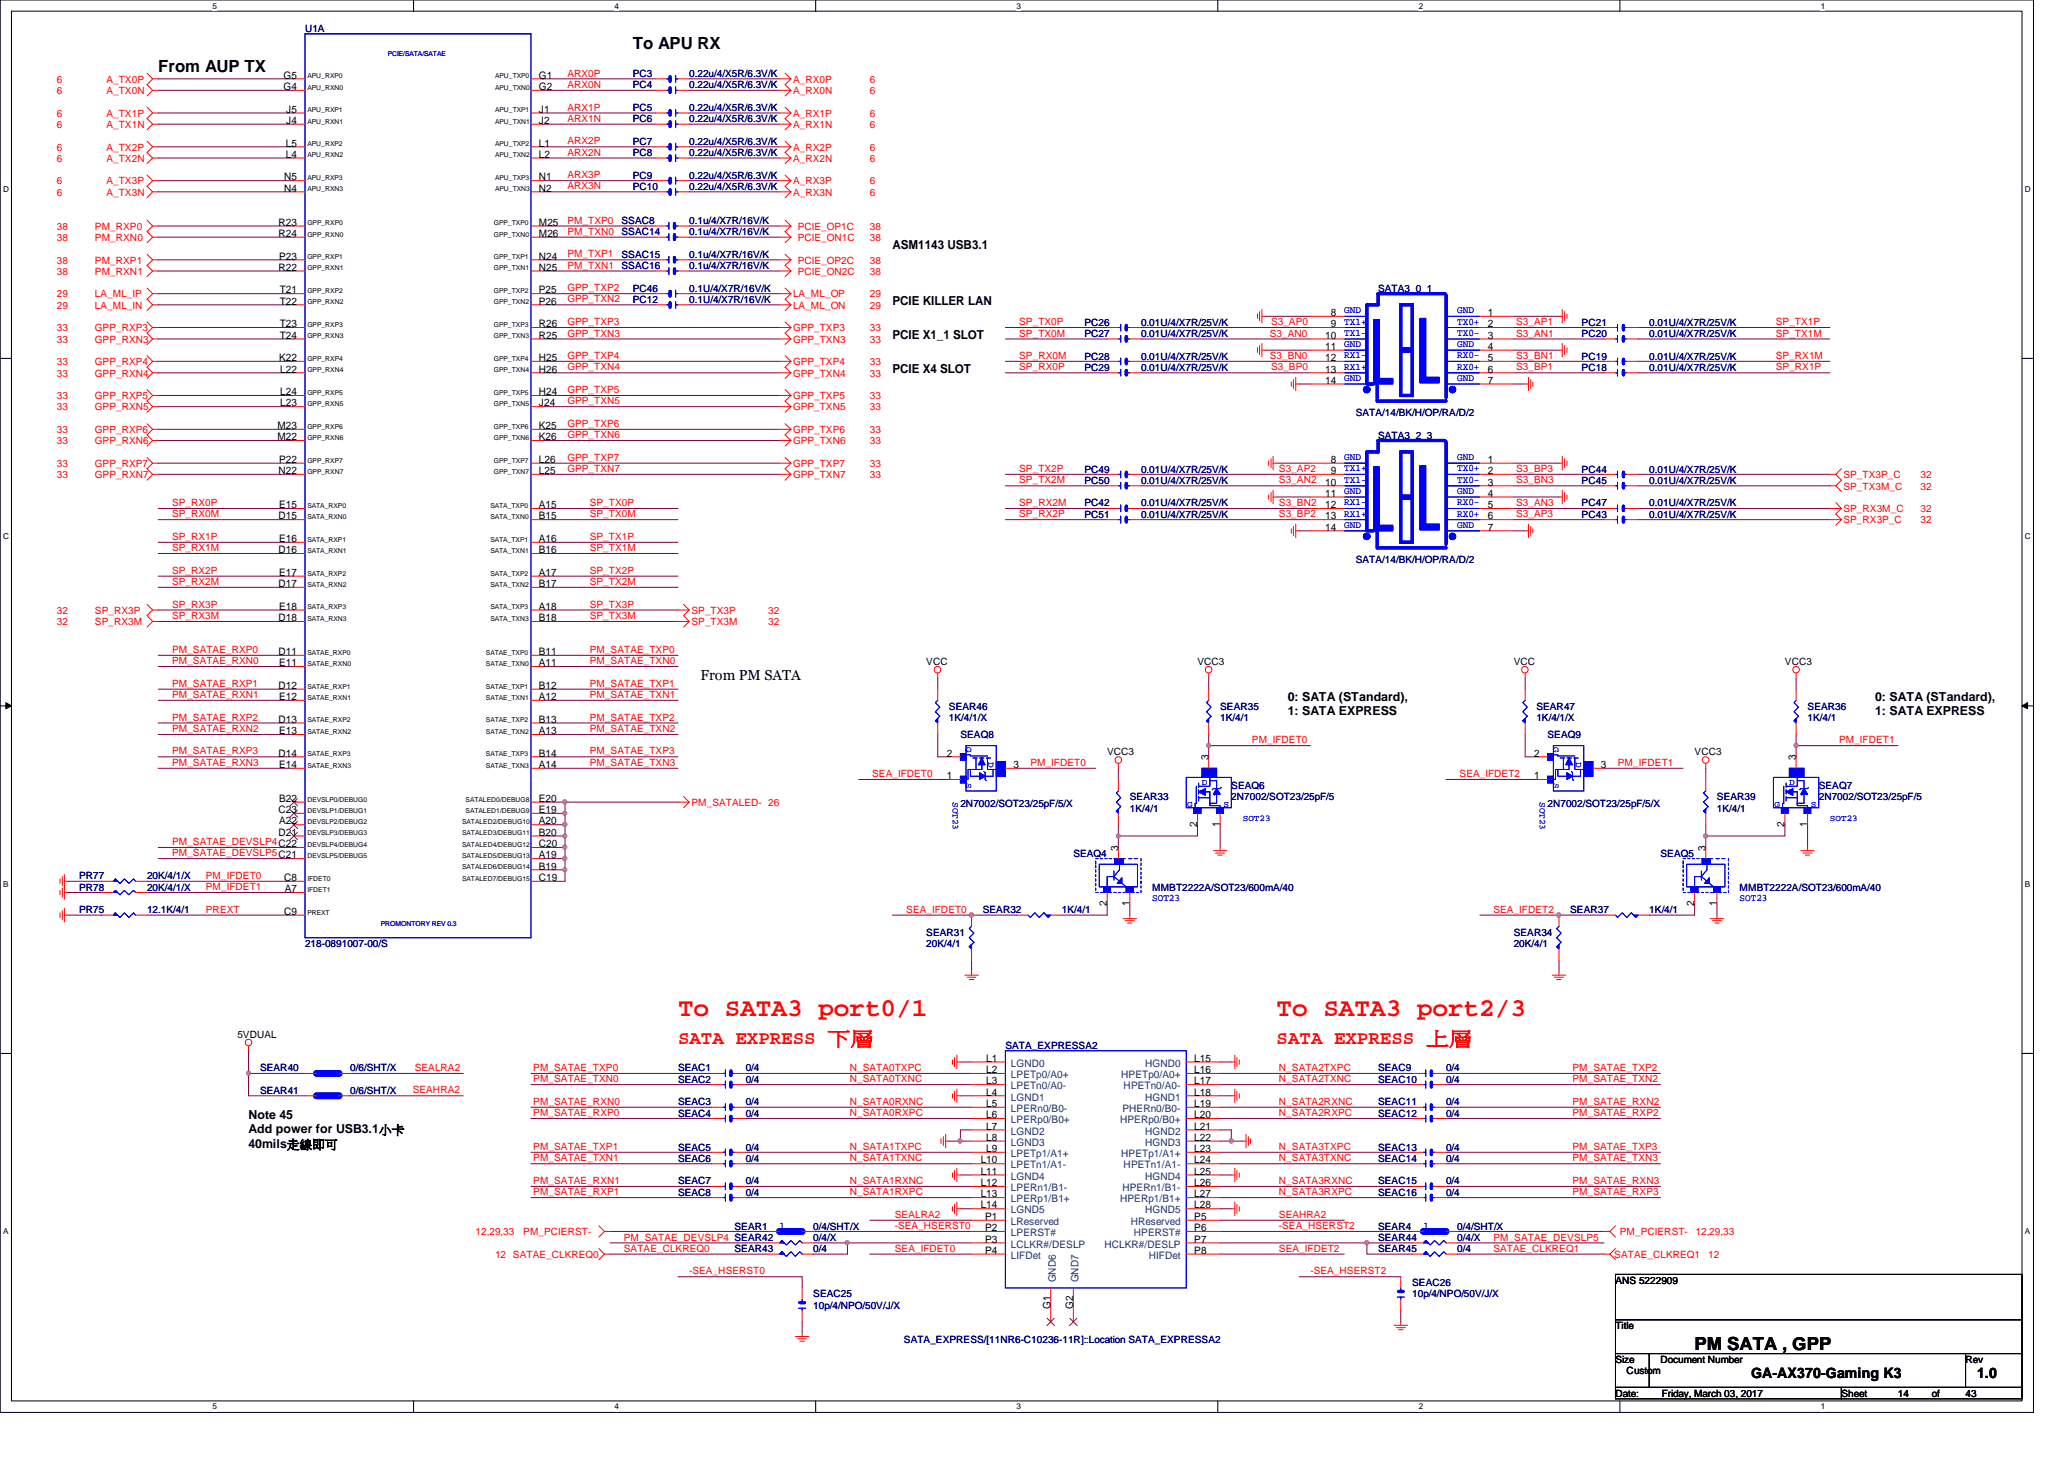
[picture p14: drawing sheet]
<svg xmlns="http://www.w3.org/2000/svg" width="297mm" height="210mm" viewBox="0 0 297 210" stroke-linecap="round" stroke-linejoin="round" font-family="sans-serif">
<defs><g id="words">
<g font-size="3.7" fill="#f00">
<text x="97.6" y="146.2">To SATA3 port0/1</text>
<text x="183.7" y="146.2">To SATA3 port2/3</text>
</g>
<g font-size="2.8" fill="#f00">
<text x="97.6" y="150.2">SATA EXPRESS 一上</text>
<text x="183.7" y="150.2">SATA EXPRESS 以上</text>
</g>
<text font-size="2.6" x="243.9" y="194.2">PM SATA , GPP</text>
<g font-size="2.4">
<text x="22.8" y="10.4">From AUP TX</text>
<text x="91.1" y="7.1">To APU RX</text>
</g>
<g font-size="2.1">
<text x="100.8" y="97.8">From PM SATA</text>
<text x="252" y="198.2">GA-AX370-Gaming K3</text>
<text x="284.5" y="198.2">1.0</text>
</g>
<g font-size="1.8">
<text x="128.4" y="35.8">ASM1143 USB3.1</text>
<text x="128.4" y="43.9">PCIE KILLER LAN</text>
<text x="128.4" y="53.6">PCIE X4 SLOT</text>
<text x="128.4" y="48.8">PCIE X1_1 SLOT</text>
<text x="185.3" y="100.8">0: SATA (STandard),</text>
<text x="269.9" y="100.8">0: SATA (STandard),</text>
<text x="185.3" y="102.9">1: SATA EXPRESS</text>
<text x="269.9" y="102.9">1: SATA EXPRESS</text>
<text x="35.8" y="161">Note 45</text>
<text x="35.8" y="163.1">Add power for USB3.1小小</text>
<text x="35.8" y="165.2">40mils走負走可</text>
</g>
<g font-size="1.5">
<text x="40.8" y="11.3">G5</text>
<text x="77.6" y="11.3">G1</text>
<text x="40.8" y="13">G4</text>
<text x="41.2" y="17.8">J4</text>
<text x="41.2" y="16.2">J5</text>
<text x="77.6" y="17.8">J2</text>
<text x="77.6" y="16.2">J1</text>
<text x="77.6" y="13">G2</text>
<text x="41.1" y="22.7">L4</text>
<text x="41.1" y="21.1">L5</text>
<text x="77.6" y="22.7">L2</text>
<text x="77.6" y="21.1">L1</text>
<text x="40.9" y="27.6">N4</text>
<text x="40.9" y="26">N5</text>
<text x="77.6" y="27.6">N2</text>
<text x="77.6" y="26">N1</text>
<text x="40.1" y="34.1">R24</text>
<text x="40.1" y="32.5">R23</text>
<text x="77.6" y="34.1">M26</text>
<text x="77.6" y="32.5">M25</text>
<text x="40.1" y="38.9">R22</text>
<text x="40.2" y="37.3">P23</text>
<text x="77.6" y="38.9">N25</text>
<text x="77.6" y="37.3">N24</text>
<text x="40.3" y="47.1">T23</text>
<text x="40.3" y="43.8">T22</text>
<text x="40.3" y="42.2">T21</text>
<text x="77.6" y="47.1">R26</text>
<text x="77.6" y="43.8">P26</text>
<text x="77.6" y="42.2">P25</text>
<text x="191.5" y="45.5">8</text>
<text x="191.5" y="47.1">9</text>
<text x="214.1" y="45.5">1</text>
<text x="214.1" y="47.1">2</text>
<text x="40.2" y="51.9">K22</text>
<text x="40.3" y="48.7">T24</text>
<text x="40.3" y="53.6">L22</text>
<text x="77.6" y="53.6">H26</text>
<text x="77.6" y="51.9">H25</text>
<text x="77.6" y="48.7">R25</text>
<text x="190.7" y="48.7">10</text>
<text x="190.7" y="50.3">11</text>
<text x="190.7" y="51.9">12</text>
<text x="190.7" y="53.6">13</text>
<text x="214.1" y="48.7">3</text>
<text x="214.1" y="50.3">4</text>
<text x="214.1" y="51.9">5</text>
<text x="214.1" y="53.6">6</text>
<text x="40.3" y="58.5">L23</text>
<text x="40.3" y="56.9">L24</text>
<text x="77.6" y="58.5">J24</text>
<text x="77.6" y="56.9">H24</text>
<text x="190.7" y="55.2">14</text>
<text x="214.1" y="55.2">7</text>
<text x="39.9" y="63.3">M22</text>
<text x="39.9" y="61.7">M23</text>
<text x="77.6" y="63.3">K26</text>
<text x="77.6" y="61.7">K25</text>
<text x="40.1" y="68.2">N22</text>
<text x="40.2" y="66.6">P22</text>
<text x="77.6" y="68.2">L25</text>
<text x="77.6" y="66.6">L26</text>
<text x="190.7" y="69.8">10</text>
<text x="190.7" y="71.5">11</text>
<text x="191.5" y="66.6">8</text>
<text x="191.5" y="68.2">9</text>
<text x="214.1" y="66.6">1</text>
<text x="214.1" y="68.2">2</text>
<text x="214.1" y="69.8">3</text>
<text x="214.1" y="71.5">4</text>
<text x="40.1" y="74.7">D15</text>
<text x="40.2" y="78">E16</text>
<text x="40.2" y="73.1">E15</text>
<text x="77.6" y="78">A16</text>
<text x="77.6" y="74.7">B15</text>
<text x="77.6" y="73.1">A15</text>
<text x="190.7" y="73.1">12</text>
<text x="190.7" y="74.7">13</text>
<text x="190.7" y="76.3">14</text>
<text x="214.1" y="73.1">5</text>
<text x="214.1" y="74.7">6</text>
<text x="214.1" y="76.3">7</text>
<text x="40.1" y="79.6">D16</text>
<text x="40.2" y="82.8">E17</text>
<text x="77.6" y="82.8">A17</text>
<text x="77.6" y="79.6">B16</text>
<text x="40.1" y="89.4">D18</text>
<text x="40.1" y="84.5">D17</text>
<text x="40.2" y="87.7">E18</text>
<text x="77.6" y="89.4">B18</text>
<text x="77.6" y="87.7">A18</text>
<text x="77.6" y="84.5">B17</text>
<text x="40.1" y="94.2">D11</text>
<text x="40.2" y="95.8">E11</text>
<text x="77.6" y="95.8">A11</text>
<text x="77.6" y="94.2">B11</text>
<text x="40.1" y="99.1">D12</text>
<text x="40.2" y="100.7">E12</text>
<text x="77.6" y="100.7">A12</text>
<text x="77.6" y="99.1">B12</text>
<text x="40.1" y="104">D13</text>
<text x="40.2" y="105.6">E13</text>
<text x="77.6" y="105.6">A13</text>
<text x="77.6" y="104">B13</text>
<text x="40.1" y="108.8">D14</text>
<text x="40.2" y="110.5">E14</text>
<text x="77.6" y="110.5">A14</text>
<text x="77.6" y="108.8">B14</text>
<text x="136.3" y="108.8">2</text>
<text x="136.3" y="112.1">1</text>
<text x="145.8" y="110.5">3</text>
<text x="173.9" y="109.4" transform="rotate(-90 173.9 109.4)">3</text>
<text x="220.8" y="108.8">2</text>
<text x="220.8" y="112.1">1</text>
<text x="230.4" y="110.5">3</text>
<text x="258.4" y="109.4" transform="rotate(-90 258.4 109.4)">3</text>
<text x="40.1" y="117">C23</text>
<text x="40.2" y="118.6">A22</text>
<text x="40.2" y="115.4">B22</text>
<text x="77.6" y="118.6">A20</text>
<text x="77.6" y="117">E19</text>
<text x="77.6" y="115.4">E20</text>
<text x="172.3" y="119" transform="rotate(-90 172.3 119)">2</text>
<text x="175.6" y="119" transform="rotate(-90 175.6 119)">1</text>
<text x="256.8" y="119" transform="rotate(-90 256.8 119)">2</text>
<text x="260.1" y="119" transform="rotate(-90 260.1 119)">1</text>
<text x="40.1" y="120.2">D21</text>
<text x="77.6" y="125.1">B19</text>
<text x="77.6" y="123.5">A19</text>
<text x="77.6" y="121.9">C20</text>
<text x="77.6" y="120.2">B20</text>
<text x="160.9" y="122.4" transform="rotate(-90 160.9 122.4)">3</text>
<text x="245.4" y="122.4" transform="rotate(-90 245.4 122.4)">3</text>
<text x="40.9" y="131.6">C9</text>
<text x="40.9" y="126.7">C8</text>
<text x="41" y="128.4">A7</text>
<text x="77.6" y="126.7">C19</text>
<text x="159.3" y="130.3" transform="rotate(-90 159.3 130.3)">2</text>
<text x="162.6" y="130.3" transform="rotate(-90 162.6 130.3)">1</text>
<text x="243.8" y="130.3" transform="rotate(-90 243.8 130.3)">2</text>
<text x="247.1" y="130.3" transform="rotate(-90 247.1 130.3)">1</text>
<text x="141.9" y="152.7">L1</text>
<text x="141.9" y="154.4">L2</text>
<text x="141.9" y="156">L3</text>
<text x="171.9" y="154.4">L16</text>
<text x="171.9" y="152.7">L15</text>
<text x="171.9" y="156">L17</text>
<text x="141.9" y="157.6">L4</text>
<text x="141.9" y="159.3">L5</text>
<text x="141.9" y="160.9">L6</text>
<text x="171.9" y="157.6">L18</text>
<text x="171.9" y="159.3">L19</text>
<text x="171.9" y="160.9">L20</text>
<text x="141.1" y="167.4">L10</text>
<text x="141.9" y="162.5">L7</text>
<text x="141.9" y="164.1">L8</text>
<text x="141.9" y="165.7">L9</text>
<text x="171.9" y="165.7">L23</text>
<text x="171.9" y="162.5">L21</text>
<text x="171.9" y="164.1">L22</text>
<text x="171.9" y="167.4">L24</text>
<text x="141.1" y="169">L11</text>
<text x="141.1" y="170.6">L12</text>
<text x="141.1" y="172.3">L13</text>
<text x="141.1" y="173.9">L14</text>
<text x="171.9" y="169">L25</text>
<text x="171.9" y="173.9">L28</text>
<text x="171.9" y="170.6">L26</text>
<text x="171.9" y="172.3">L27</text>
<text x="141.8" y="175.5">P1</text>
<text x="141.8" y="177.1">P2</text>
<text x="141.8" y="178.8">P3</text>
<text x="171.9" y="177.1">P6</text>
<text x="171.9" y="175.5">P5</text>
<text x="171.9" y="178.8">P7</text>
<text x="141.8" y="180.4">P4</text>
<text x="171.9" y="180.4">P8</text>
<text x="151.2" y="188.3" transform="rotate(-90 151.2 188.3)">G1</text>
<text x="154.4" y="188.3" transform="rotate(-90 154.4 188.3)">G2</text>
</g>
<g font-size="1.5" fill="#004080">
<text x="145.5" y="153.5">LGND0</text>
<text x="145.5" y="155.1">LPETp0/A0+</text>
<text x="161.4" y="155.1">HPETp0/A0+</text>
<text x="164.8" y="153.5">HGND0</text>
<text x="145.5" y="156.7">LPETn0/A0-</text>
<text x="145.5" y="158.3">LGND1</text>
<text x="145.5" y="160">LPERn0/B0-</text>
<text x="145.5" y="161.6">LPERp0/B0+</text>
<text x="161.2" y="161.6">HPERp0/B0+</text>
<text x="161.5" y="160">PHERn0/B0-</text>
<text x="161.7" y="156.7">HPETn0/A0-</text>
<text x="164.8" y="158.3">HGND1</text>
<text x="145.5" y="163.2">LGND2</text>
<text x="145.5" y="164.8">LGND3</text>
<text x="145.5" y="166.5">LPETp1/A1+</text>
<text x="161.4" y="166.5">HPETp1/A1+</text>
<text x="164.8" y="163.2">HGND2</text>
<text x="164.8" y="164.8">HGND3</text>
<text x="145.5" y="168.1">LPETn1/A1-</text>
<text x="145.5" y="169.7">LGND4</text>
<text x="145.5" y="171.4">LPERn1/B1-</text>
<text x="145.5" y="173">LPERp1/B1+</text>
<text x="161.2" y="173">HPERp1/B1+</text>
<text x="161.5" y="171.4">HPERn1/B1-</text>
<text x="161.7" y="168.1">HPETn1/A1-</text>
<text x="164.8" y="169.7">HGND4</text>
<text x="145.5" y="174.6">LGND5</text>
<text x="145.5" y="176.2">LReserved</text>
<text x="145.5" y="177.8">LPERST#</text>
<text x="145.5" y="179.5">LCLKR#/DESLP</text>
<text x="159" y="179.5">HCLKR#/DESLP</text>
<text x="162.7" y="176.2">HReserved</text>
<text x="163.2" y="177.8">HPERST#</text>
<text x="164.8" y="174.6">HGND5</text>
<text x="145.5" y="181.1">LIFDet</text>
<text x="151.9" y="184.5" transform="rotate(-90 151.9 184.5)">GND6</text>
<text x="155.2" y="184.5" transform="rotate(-90 155.2 184.5)">GND7</text>
<text x="165.4" y="181.1">HIFDet</text>
</g>
<g font-size="1.4" fill="#000080">
<text x="43.9" y="4.6">U1A</text>
<text x="91.1" y="11.1">PC3</text>
<text x="99.2" y="11.1">0.22u/4/X5R/6.3V/K</text>
<text x="91.1" y="17.6">PC6</text>
<text x="91.1" y="12.7">PC4</text>
<text x="91.1" y="16">PC5</text>
<text x="99.2" y="17.6">0.22u/4/X5R/6.3V/K</text>
<text x="99.2" y="12.7">0.22u/4/X5R/6.3V/K</text>
<text x="99.2" y="16">0.22u/4/X5R/6.3V/K</text>
<text x="91.1" y="22.5">PC8</text>
<text x="91.1" y="20.8">PC7</text>
<text x="99.2" y="22.5">0.22u/4/X5R/6.3V/K</text>
<text x="99.2" y="20.8">0.22u/4/X5R/6.3V/K</text>
<text x="91.1" y="27.3">PC10</text>
<text x="91.1" y="25.7">PC9</text>
<text x="99.2" y="27.3">0.22u/4/X5R/6.3V/K</text>
<text x="99.2" y="25.7">0.22u/4/X5R/6.3V/K</text>
<text x="89.4" y="33.9">SSAC14</text>
<text x="89.4" y="32.2">SSAC8</text>
<text x="99.2" y="33.9">0.1u/4/X7R/16V/K</text>
<text x="99.2" y="32.2">0.1u/4/X7R/16V/K</text>
<text x="89.4" y="37.1">SSAC15</text>
<text x="89.4" y="38.7">SSAC16</text>
<text x="91.1" y="42">PC46</text>
<text x="99.2" y="37.1">0.1u/4/X7R/16V/K</text>
<text x="99.2" y="38.7">0.1u/4/X7R/16V/K</text>
<text x="99.2" y="42">0.1U/4/X7R/16V/K</text>
<text x="198.3" y="42">SATA3_0_1</text>
<text x="91.1" y="43.6">PC12</text>
<text x="99.2" y="43.6">0.1U/4/X7R/16V/K</text>
<text x="156.1" y="46.9">PC26</text>
<text x="164.2" y="46.9">0.01U/4/X7R/25V/K</text>
<text x="227.6" y="46.9">PC21</text>
<text x="237.4" y="46.9">0.01U/4/X7R/25V/K</text>
<text x="156.1" y="51.7">PC28</text>
<text x="156.1" y="48.5">PC27</text>
<text x="156.1" y="53.3">PC29</text>
<text x="164.2" y="51.7">0.01U/4/X7R/25V/K</text>
<text x="164.2" y="48.5">0.01U/4/X7R/25V/K</text>
<text x="164.2" y="53.3">0.01U/4/X7R/25V/K</text>
<text x="227.6" y="48.5">PC20</text>
<text x="227.6" y="51.7">PC19</text>
<text x="227.6" y="53.3">PC18</text>
<text x="237.4" y="48.5">0.01U/4/X7R/25V/K</text>
<text x="237.4" y="51.7">0.01U/4/X7R/25V/K</text>
<text x="237.4" y="53.3">0.01U/4/X7R/25V/K</text>
<text x="195.1" y="59.9">SATA/14/BK/H/OP/RA/D/2</text>
<text x="198.3" y="63.1">SATA3_2_3</text>
<text x="156.1" y="68">PC49</text>
<text x="156.1" y="69.6">PC50</text>
<text x="164.2" y="68">0.01U/4/X7R/25V/K</text>
<text x="164.2" y="69.6">0.01U/4/X7R/25V/K</text>
<text x="227.6" y="68">PC44</text>
<text x="227.6" y="69.6">PC45</text>
<text x="237.4" y="68">0.01U/4/X7R/25V/K</text>
<text x="237.4" y="69.6">0.01U/4/X7R/25V/K</text>
<text x="156.1" y="74.5">PC51</text>
<text x="156.1" y="72.9">PC42</text>
<text x="164.2" y="74.5">0.01U/4/X7R/25V/K</text>
<text x="164.2" y="72.9">0.01U/4/X7R/25V/K</text>
<text x="227.6" y="72.9">PC47</text>
<text x="227.6" y="74.5">PC43</text>
<text x="237.4" y="72.9">0.01U/4/X7R/25V/K</text>
<text x="237.4" y="74.5">0.01U/4/X7R/25V/K</text>
<text x="195.1" y="81">SATA/14/BK/H/OP/RA/D/2</text>
<text x="136.6" y="102.1">SEAR46</text>
<text x="136.6" y="103.8">1K/4/1/X</text>
<text x="138.2" y="106.2">SEAQ8</text>
<text x="175.6" y="102.1">SEAR35</text>
<text x="175.6" y="103.8">1K/4/1</text>
<text x="221.1" y="102.1">SEAR47</text>
<text x="221.1" y="103.8">1K/4/1/X</text>
<text x="222.7" y="106.2">SEAQ9</text>
<text x="260.1" y="102.1">SEAR36</text>
<text x="260.1" y="103.8">1K/4/1</text>
<text x="177.2" y="113.5">SEAQ6</text>
<text x="261.7" y="113.5">SEAQ7</text>
<text x="138.2" y="116.1">2N7002/SOT23/25pF/5/X</text>
<text x="162.6" y="115.1">SEAR33</text>
<text x="162.6" y="116.8">1K/4/1</text>
<text x="177.2" y="115.1">2N7002/SOT23/25pF/5</text>
<text x="222.7" y="116.1">2N7002/SOT23/25pF/5/X</text>
<text x="247.1" y="115.1">SEAR39</text>
<text x="247.1" y="116.8">1K/4/1</text>
<text x="261.7" y="115.1">2N7002/SOT23/25pF/5</text>
<text x="154.5" y="123.3">SEAQ4</text>
<text x="239" y="123.3">SEAQ5</text>
<text x="11.4" y="131.4">PR75</text>
<text x="11.4" y="126.5">PR77</text>
<text x="11.4" y="128.1">PR78</text>
<text x="21.2" y="131.4">12.1K/4/1</text>
<text x="21.2" y="126.5">20K/4/1/X</text>
<text x="21.2" y="128.1">20K/4/1/X</text>
<text x="141.4" y="131.4">SEAR32</text>
<text x="152.8" y="131.4">1K/4/1</text>
<text x="165.8" y="128.1">MMBT2222A/SOT23/600mA/40</text>
<text x="226" y="131.4">SEAR37</text>
<text x="237.4" y="131.4">1K/4/1</text>
<text x="250.4" y="128.1">MMBT2222A/SOT23/600mA/40</text>
<text x="43.9" y="136.3">218-0891007-00/S</text>
<text x="133.3" y="134.6">SEAR31</text>
<text x="133.3" y="136.3">20K/4/1</text>
<text x="217.8" y="134.6">SEAR34</text>
<text x="217.8" y="136.3">20K/4/1</text>
<text x="37.4" y="154.1">SEAR40</text>
<text x="50.4" y="154.1">0/6/SHT/X</text>
<text x="97.6" y="154.1">SEAC1</text>
<text x="97.6" y="155.8">SEAC2</text>
<text x="107.3" y="154.1">0/4</text>
<text x="107.3" y="155.8">0/4</text>
<text x="144.7" y="150.9">SATA_EXPRESSA2</text>
<text x="198.3" y="155.8">SEAC10</text>
<text x="198.3" y="154.1">SEAC9</text>
<text x="208.1" y="155.8">0/4</text>
<text x="208.1" y="154.1">0/4</text>
<text x="37.4" y="157.4">SEAR41</text>
<text x="50.4" y="157.4">0/6/SHT/X</text>
<text x="97.6" y="159">SEAC3</text>
<text x="97.6" y="160.7">SEAC4</text>
<text x="107.3" y="159">0/4</text>
<text x="107.3" y="160.7">0/4</text>
<text x="198.3" y="160.7">SEAC12</text>
<text x="198.3" y="159">SEAC11</text>
<text x="208.1" y="160.7">0/4</text>
<text x="208.1" y="159">0/4</text>
<text x="97.6" y="167.1">SEAC6</text>
<text x="97.6" y="165.5">SEAC5</text>
<text x="107.3" y="167.1">0/4</text>
<text x="107.3" y="165.5">0/4</text>
<text x="198.3" y="165.5">SEAC13</text>
<text x="198.3" y="167.1">SEAC14</text>
<text x="208.1" y="165.5">0/4</text>
<text x="208.1" y="167.1">0/4</text>
<text x="97.6" y="170.4">SEAC7</text>
<text x="97.6" y="172">SEAC8</text>
<text x="107.3" y="170.4">0/4</text>
<text x="107.3" y="172">0/4</text>
<text x="198.3" y="170.4">SEAC15</text>
<text x="198.3" y="172">SEAC16</text>
<text x="208.1" y="170.4">0/4</text>
<text x="208.1" y="172">0/4</text>
<text x="105.7" y="176.9">SEAR1</text>
<text x="117" y="176.9">0/4/SHT/X</text>
<text x="117" y="178.5">0/4/X</text>
<text x="198.3" y="178.5">SEAR44</text>
<text x="198.3" y="176.9">SEAR4</text>
<text x="209.7" y="178.5">0/4/X</text>
<text x="209.7" y="176.9">0/4/SHT/X</text>
<text x="105.7" y="180.2">SEAR43</text>
<text x="117" y="180.2">0/4</text>
<text x="198.3" y="180.2">SEAR45</text>
<text x="203.2" y="185">SEAC26</text>
<text x="209.7" y="180.2">0/4</text>
<text x="117" y="186.6">SEAC25</text>
<text x="117" y="188.3">10p/4/NPO/50V/J/X</text>
<text x="203.2" y="186.6">10p/4/NPO/50V/J/X</text>
<text x="130.1" y="193.2">SATA_EXPRESS/[11NR6-C10236-11R]::Location SATA_EXPRESSA2</text>
</g>
<g font-size="1.4" fill="#f00">
<text x="8.2" y="11.9">6</text>
<text x="15.3" y="11.9">A_TX0P</text>
<text x="81.7" y="11">ARX0P</text>
<text x="114.1" y="11.9">A_RX0P</text>
<text x="125.2" y="11.9">6</text>
<text x="8.2" y="13.5">6</text>
<text x="8.2" y="16.8">6</text>
<text x="15.3" y="13.5">A_TX0N</text>
<text x="15.3" y="16.8">A_TX1P</text>
<text x="81.7" y="12.7">ARX0N</text>
<text x="81.7" y="15.9">ARX1P</text>
<text x="81.7" y="17.5">ARX1N</text>
<text x="114.1" y="13.5">A_RX0N</text>
<text x="114.1" y="16.8">A_RX1P</text>
<text x="125.2" y="13.5">6</text>
<text x="125.2" y="16.8">6</text>
<text x="8.2" y="18.4">6</text>
<text x="8.2" y="21.7">6</text>
<text x="8.2" y="23.3">6</text>
<text x="15.3" y="18.4">A_TX1N</text>
<text x="15.3" y="21.7">A_TX2P</text>
<text x="15.3" y="23.3">A_TX2N</text>
<text x="81.7" y="20.8">ARX2P</text>
<text x="81.7" y="22.4">ARX2N</text>
<text x="114.1" y="18.4">A_RX1N</text>
<text x="114.1" y="21.7">A_RX2P</text>
<text x="114.1" y="23.3">A_RX2N</text>
<text x="125.2" y="18.4">6</text>
<text x="125.2" y="21.7">6</text>
<text x="125.2" y="23.3">6</text>
<text x="8.2" y="26.5">6</text>
<text x="8.2" y="28.2">6</text>
<text x="15.3" y="26.5">A_TX3P</text>
<text x="15.3" y="28.2">A_TX3N</text>
<text x="81.7" y="27.3">ARX3N</text>
<text x="81.7" y="25.7">ARX3P</text>
<text x="114.1" y="26.5">A_RX3P</text>
<text x="114.1" y="28.2">A_RX3N</text>
<text x="125.2" y="26.5">6</text>
<text x="125.2" y="28.2">6</text>
<text x="8.2" y="33">38</text>
<text x="8.2" y="34.7">38</text>
<text x="13.7" y="33">PM_RXP0</text>
<text x="13.7" y="34.7">PM_RXN0</text>
<text x="81.7" y="33.8">PM_TXN0</text>
<text x="81.7" y="32.2">PM_TXP0</text>
<text x="114.8" y="33">PCIE_OP1C</text>
<text x="114.8" y="34.7">PCIE_ON1C</text>
<text x="125.2" y="33">38</text>
<text x="125.2" y="34.7">38</text>
<text x="8.2" y="37.9">38</text>
<text x="8.2" y="39.5">38</text>
<text x="13.7" y="37.9">PM_RXP1</text>
<text x="13.7" y="39.5">PM_RXN1</text>
<text x="81.7" y="41.9">GPP_TXP2</text>
<text x="81.7" y="38.7">PM_TXN1</text>
<text x="81.7" y="37">PM_TXP1</text>
<text x="114.8" y="37.9">PCIE_OP2C</text>
<text x="114.8" y="39.5">PCIE_ON2C</text>
<text x="125.2" y="37.9">38</text>
<text x="125.2" y="39.5">38</text>
<text x="8.2" y="47.7">33</text>
<text x="8.2" y="44.4">29</text>
<text x="8.2" y="42.8">29</text>
<text x="13.7" y="47.7">GPP_RXP3</text>
<text x="13.7" y="44.4">LA_ML_IN</text>
<text x="13.7" y="42.8">LA_ML_IP</text>
<text x="81.7" y="46.8">GPP_TXP3</text>
<text x="81.7" y="43.5">GPP_TXN2</text>
<text x="114.1" y="47.7">GPP_TXP3</text>
<text x="114.1" y="44.4">LA_ML_ON</text>
<text x="114.1" y="42.8">LA_ML_OP</text>
<text x="125.2" y="44.4">29</text>
<text x="125.2" y="42.8">29</text>
<text x="125.2" y="47.7">33</text>
<text x="146.7" y="46.8">SP_TX0P</text>
<text x="182.9" y="46.8">S3_AP0</text>
<text x="218.2" y="46.8">S3_AP1</text>
<text x="255.6" y="46.8">SP_TX1P</text>
<text x="8.2" y="52.5">33</text>
<text x="8.2" y="49.3">33</text>
<text x="13.7" y="52.5">GPP_RXP4</text>
<text x="13.7" y="49.3">GPP_RXN3</text>
<text x="81.7" y="51.6">GPP_TXP4</text>
<text x="81.7" y="53.3">GPP_TXN4</text>
<text x="81.7" y="48.4">GPP_TXN3</text>
<text x="114.1" y="52.5">GPP_TXP4</text>
<text x="114.1" y="49.3">GPP_TXN3</text>
<text x="125.2" y="52.5">33</text>
<text x="125.2" y="49.3">33</text>
<text x="146.7" y="51.6">SP_RX0M</text>
<text x="146.7" y="53.3">SP_RX0P</text>
<text x="146.7" y="48.4">SP_TX0M</text>
<text x="182.7" y="48.4">S3_AN0</text>
<text x="182.7" y="51.6">S3_BN0</text>
<text x="182.9" y="53.3">S3_BP0</text>
<text x="218.2" y="48.4">S3_AN1</text>
<text x="218.2" y="51.6">S3_BN1</text>
<text x="218.2" y="53.3">S3_BP1</text>
<text x="255.6" y="48.4">SP_TX1M</text>
<text x="255.6" y="51.6">SP_RX1M</text>
<text x="255.6" y="53.3">SP_RX1P</text>
<text x="8.2" y="57.4">33</text>
<text x="8.2" y="59.1">33</text>
<text x="8.2" y="54.2">33</text>
<text x="13.7" y="57.4">GPP_RXP5</text>
<text x="13.7" y="59.1">GPP_RXN5</text>
<text x="13.7" y="54.2">GPP_RXN4</text>
<text x="81.7" y="56.6">GPP_TXP5</text>
<text x="81.7" y="58.2">GPP_TXN5</text>
<text x="114.1" y="54.2">GPP_TXN4</text>
<text x="114.1" y="57.4">GPP_TXP5</text>
<text x="114.1" y="59.1">GPP_TXN5</text>
<text x="125.2" y="54.2">33</text>
<text x="125.2" y="57.4">33</text>
<text x="125.2" y="59.1">33</text>
<text x="8.2" y="62.3">33</text>
<text x="8.2" y="63.9">33</text>
<text x="13.7" y="62.3">GPP_RXP6</text>
<text x="13.7" y="63.9">GPP_RXN6</text>
<text x="81.7" y="61.4">GPP_TXP6</text>
<text x="81.7" y="63">GPP_TXN6</text>
<text x="114.1" y="62.3">GPP_TXP6</text>
<text x="114.1" y="63.9">GPP_TXN6</text>
<text x="125.2" y="62.3">33</text>
<text x="125.2" y="63.9">33</text>
<text x="8.2" y="67.2">33</text>
<text x="8.2" y="68.8">33</text>
<text x="13.7" y="67.2">GPP_RXP7</text>
<text x="13.7" y="68.8">GPP_RXN7</text>
<text x="81.7" y="67.9">GPP_TXN7</text>
<text x="81.7" y="66.3">GPP_TXP7</text>
<text x="114.1" y="67.2">GPP_TXP7</text>
<text x="114.1" y="68.8">GPP_TXN7</text>
<text x="125.2" y="67.2">33</text>
<text x="125.2" y="68.8">33</text>
<text x="146.7" y="67.9">SP_TX2P</text>
<text x="146.7" y="69.6">SP_TX2M</text>
<text x="184.1" y="67.9">S3_AP2</text>
<text x="184.1" y="69.6">S3_AN2</text>
<text x="218.2" y="69.6">S3_BN3</text>
<text x="218.2" y="67.9">S3_BP3</text>
<text x="265.3" y="70.4">SP_TX3M_C</text>
<text x="265.3" y="68.8">SP_TX3P_C</text>
<text x="276.4" y="70.4">32</text>
<text x="276.4" y="68.8">32</text>
<text x="24.8" y="72.8">SP_RX0P</text>
<text x="24.8" y="74.4">SP_RX0M</text>
<text x="24.8" y="77.7">SP_RX1P</text>
<text x="84.9" y="74.4">SP_TX0M</text>
<text x="84.9" y="72.8">SP_TX0P</text>
<text x="84.9" y="77.7">SP_TX1P</text>
<text x="146.7" y="72.8">SP_RX2M</text>
<text x="146.7" y="74.4">SP_RX2P</text>
<text x="184.1" y="74.4">S3_BP2</text>
<text x="184.1" y="72.8">S3_BN2</text>
<text x="218.2" y="74.4">S3_AP3</text>
<text x="218.2" y="72.8">S3_AN3</text>
<text x="265.3" y="73.7">SP_RX3M_C</text>
<text x="265.3" y="75.3">SP_RX3P_C</text>
<text x="276.4" y="73.7">32</text>
<text x="276.4" y="75.3">32</text>
<text x="24.8" y="79.3">SP_RX1M</text>
<text x="24.8" y="82.5">SP_RX2P</text>
<text x="84.9" y="79.3">SP_TX1M</text>
<text x="84.9" y="82.5">SP_TX2P</text>
<text x="8.2" y="88.3">32</text>
<text x="8.2" y="89.9">32</text>
<text x="13.7" y="88.3">SP_RX3P</text>
<text x="13.7" y="89.9">SP_RX3M</text>
<text x="24.8" y="84.2">SP_RX2M</text>
<text x="24.8" y="87.4">SP_RX3P</text>
<text x="24.8" y="89.1">SP_RX3M</text>
<text x="84.9" y="84.2">SP_TX2M</text>
<text x="84.9" y="89.1">SP_TX3M</text>
<text x="84.9" y="87.4">SP_TX3P</text>
<text x="99.5" y="88.3">SP_TX3P</text>
<text x="99.5" y="89.9">SP_TX3M</text>
<text x="110.6" y="89.9">32</text>
<text x="110.6" y="88.3">32</text>
<text x="24.8" y="93.9">PM_SATAE_RXP0</text>
<text x="24.8" y="95.5">PM_SATAE_RXN0</text>
<text x="84.9" y="93.9">PM_SATAE_TXP0</text>
<text x="84.9" y="95.5">PM_SATAE_TXN0</text>
<text x="24.8" y="98.8">PM_SATAE_RXP1</text>
<text x="24.8" y="100.4">PM_SATAE_RXN1</text>
<text x="84.9" y="98.8">PM_SATAE_TXP1</text>
<text x="84.9" y="100.4">PM_SATAE_TXN1</text>
<text x="24.8" y="105.3">PM_SATAE_RXN2</text>
<text x="24.8" y="103.7">PM_SATAE_RXP2</text>
<text x="84.9" y="103.7">PM_SATAE_TXP2</text>
<text x="84.9" y="105.3">PM_SATAE_TXN2</text>
<text x="180.2" y="106.9">PM_IFDET0</text>
<text x="264.7" y="106.9">PM_IFDET1</text>
<text x="24.8" y="108.5">PM_SATAE_RXP3</text>
<text x="24.8" y="110.2">PM_SATAE_RXN3</text>
<text x="84.9" y="108.5">PM_SATAE_TXP3</text>
<text x="84.9" y="110.2">PM_SATAE_TXN3</text>
<text x="125.5" y="111.8">SEA_IFDET0</text>
<text x="148.3" y="110.2">PM_IFDET0</text>
<text x="210.1" y="111.8">SEA_IFDET2</text>
<text x="232.8" y="110.2">PM_IFDET1</text>
<text x="99.5" y="116">PM_SATALED- 26</text>
<text x="24.8" y="121.6">PM_SATAE_DEVSLP4C22</text>
<text x="24.8" y="123.2">PM_SATAE_DEVSLP5C21</text>
<text x="29.6" y="131.3">PREXT</text>
<text x="29.6" y="126.4">PM_IFDET0</text>
<text x="29.6" y="128.1">PM_IFDET1</text>
<text x="130.4" y="131.3">SEA_IFDET0</text>
<text x="214.9" y="131.3">SEA_IFDET2</text>
<text x="59.7" y="154.1">SEALRA2</text>
<text x="76.7" y="155.7">PM_SATAE_TXN0</text>
<text x="76.7" y="154.1">PM_SATAE_TXP0</text>
<text x="122.3" y="154.1">N_SATA0TXPC</text>
<text x="122.3" y="155.7">N_SATA0TXNC</text>
<text x="184.1" y="155.7">N_SATA2TXNC</text>
<text x="184.1" y="154.1">N_SATA2TXPC</text>
<text x="226.3" y="155.7">PM_SATAE_TXN2</text>
<text x="226.3" y="154.1">PM_SATAE_TXP2</text>
<text x="59.4" y="157.3">SEAHRA2</text>
<text x="76.7" y="159">PM_SATAE_RXN0</text>
<text x="76.7" y="160.6">PM_SATAE_RXP0</text>
<text x="122.3" y="159">N_SATA0RXNC</text>
<text x="122.3" y="160.6">N_SATA0RXPC</text>
<text x="184.1" y="159">N_SATA2RXNC</text>
<text x="184.1" y="160.6">N_SATA2RXPC</text>
<text x="226.3" y="160.6">PM_SATAE_RXP2</text>
<text x="226.3" y="159">PM_SATAE_RXN2</text>
<text x="76.7" y="167.1">PM_SATAE_TXN1</text>
<text x="76.7" y="165.4">PM_SATAE_TXP1</text>
<text x="122.3" y="165.4">N_SATA1TXPC</text>
<text x="122.3" y="167.1">N_SATA1TXNC</text>
<text x="184.1" y="165.4">N_SATA3TXPC</text>
<text x="184.1" y="167.1">N_SATA3TXNC</text>
<text x="226.3" y="167.1">PM_SATAE_TXN3</text>
<text x="226.3" y="165.4">PM_SATAE_TXP3</text>
<text x="76.7" y="172">PM_SATAE_RXP1</text>
<text x="76.7" y="170.3">PM_SATAE_RXN1</text>
<text x="122.3" y="172">N_SATA1RXPC</text>
<text x="122.3" y="170.3">N_SATA1RXNC</text>
<text x="184.1" y="172">N_SATA3RXPC</text>
<text x="184.1" y="170.3">N_SATA3RXNC</text>
<text x="226.3" y="172">PM_SATAE_RXP3</text>
<text x="226.3" y="170.3">PM_SATAE_RXN3</text>
<text x="68.5" y="177.7">12,29,33</text>
<text x="75.3" y="177.7">PM_PCIERST-</text>
<text x="89.8" y="178.5">PM_SATAE_DEVSLP4 SEAR42</text>
<text x="128.8" y="176.8">-SEA_HSERST0</text>
<text x="128.8" y="175.2">SEALRA2</text>
<text x="184.1" y="175.2">SEAHRA2</text>
<text x="184.1" y="176.8">-SEA_HSERST2</text>
<text x="214.9" y="178.5">PM_SATAE_DEVSLP5</text>
<text x="233.1" y="177.7">PM_PCIERST-</text>
<text x="244" y="177.7">12,29,33</text>
<text x="71.2" y="181">12 SATAE_CLKREQ0</text>
<text x="89.8" y="180.1">SATAE_CLKREQ0</text>
<text x="99.2" y="183.3">-SEA_HSERST0</text>
<text x="128.8" y="180.1">SEA_IFDET0</text>
<text x="184.1" y="180.1">SEA_IFDET2</text>
<text x="188.6" y="183.3">-SEA_HSERST2</text>
<text x="214.9" y="180.1">SATAE_CLKREQ1</text>
<text x="232.3" y="181">SATAE_CLKREQ1</text>
<text x="245.8" y="181">12</text>
</g>
<g font-size="1.4" fill="#00f">
<text x="193.5" y="46.7">TX1+</text>
<text x="193.5" y="45">GND</text>
<text x="209.7" y="45">GND</text>
<text x="209.7" y="46.7">TX0+</text>
<text x="193.5" y="48.3">TX1-</text>
<text x="193.5" y="51.6">RX1-</text>
<text x="193.5" y="53.2">RX1+</text>
<text x="193.5" y="50">GND</text>
<text x="209.7" y="50">GND</text>
<text x="209.7" y="48.3">TX0-</text>
<text x="209.7" y="51.6">RX0-</text>
<text x="209.7" y="53.2">RX0+</text>
<text x="193.5" y="54.8">GND</text>
<text x="209.7" y="54.8">GND</text>
<text x="193.5" y="67.8">TX1+</text>
<text x="193.5" y="69.4">TX1-</text>
<text x="193.5" y="66.2">GND</text>
<text x="193.5" y="71.1">GND</text>
<text x="209.7" y="66.2">GND</text>
<text x="209.7" y="71.1">GND</text>
<text x="209.7" y="67.8">TX0+</text>
<text x="209.7" y="69.4">TX0-</text>
<text x="193.5" y="72.7">RX1-</text>
<text x="193.5" y="74.3">RX1+</text>
<text x="193.5" y="75.9">GND</text>
<text x="209.7" y="75.9">GND</text>
<text x="209.7" y="72.7">RX0-</text>
<text x="209.7" y="74.3">RX0+</text>
<text x="165.8" y="129.6">SOT23</text>
<text x="250.4" y="129.6">SOT23</text>
<text x="112.2" y="176.7">1</text>
<text x="204.8" y="176.7">1</text>
</g>
<g font-size="1.4">
<text x="133.3" y="95.6">VCC</text>
<text x="172.3" y="95.6">VCC3</text>
<text x="217.8" y="95.6">VCC</text>
<text x="256.9" y="95.6">VCC3</text>
<text x="159.3" y="108.6">VCC3</text>
<text x="243.9" y="108.6">VCC3</text>
<text x="34.2" y="149.3">5VDUAL</text>
<text x="232.5" y="184.7">ANS 5222909</text>
<text x="232.5" y="191.2">Title</text>
<text x="232.5" y="196.1">Size</text>
<text x="234.1" y="197.7">Custom</text>
<text x="239" y="196.1">Document Number</text>
<text x="282.9" y="196.1">Rev</text>
<text x="232.5" y="201">Date:</text>
<text x="239.1" y="201">Friday, March 03, 2017</text>
<text x="265" y="201">Sheet</text>
<text x="273.1" y="201">14</text>
<text x="278" y="201">of</text>
<text x="282.9" y="201">43</text>
</g>
<g font-size="1.3" fill="#00f">
<text x="139.1" y="107.4" transform="rotate(90 139.1 107.4)">G</text>
<text x="223.6" y="107.4" transform="rotate(90 223.6 107.4)">G</text>
<text x="139.1" y="112.6" transform="rotate(90 139.1 112.6)">S</text>
<text x="142.3" y="109.6" transform="rotate(90 142.3 109.6)">D</text>
<text x="173" y="112.9">D</text>
<text x="223.6" y="112.6" transform="rotate(90 223.6 112.6)">S</text>
<text x="226.8" y="109.6" transform="rotate(90 226.8 109.6)">D</text>
<text x="257.5" y="112.9">D</text>
<text x="137.1" y="115.4" transform="rotate(90 137.1 115.4)">SOT23</text>
<text x="170.9" y="116.1">G</text>
<text x="176.1" y="116.1">S</text>
<text x="178.9" y="118.1">SOT23</text>
<text x="221.6" y="115.4" transform="rotate(90 221.6 115.4)">SOT23</text>
<text x="255.4" y="116.1">G</text>
<text x="260.6" y="116.1">S</text>
<text x="263.4" y="118.1">SOT23</text>
</g>
<g font-size="1.2">
<text x="30.6" y="1.2">5</text>
<text x="88.4" y="1.2">4</text>
<text x="146.3" y="1.2">3</text>
<text x="204.2" y="1.2">2</text>
<text x="262" y="1.2">1</text>
<text x=".5" y="27.6">D</text>
<text x="291.4" y="27.6">D</text>
<text x=".5" y="77.6">C</text>
<text x="291.4" y="77.6">C</text>
<text x=".5" y="127.6">B</text>
<text x="291.4" y="127.6">B</text>
<text x=".5" y="177.6">A</text>
<text x="291.4" y="177.6">A</text>
<text x="30.6" y="202.8">5</text>
<text x="88.4" y="202.8">4</text>
<text x="146.3" y="202.8">3</text>
<text x="204.2" y="202.8">2</text>
<text x="262" y="202.8">1</text>
</g>
<g font-size="1">
<text x="44.2" y="11.3">APU_RXP0</text>
<text x="71.2" y="11.3">APU_TXP0</text>
<text x="44.2" y="17.8">APU_RXN1</text>
<text x="44.2" y="16.2">APU_RXP1</text>
<text x="44.2" y="12.9">APU_RXN0</text>
<text x="71.2" y="17.8">APU_TXN1</text>
<text x="71.2" y="16.2">APU_TXP1</text>
<text x="71.2" y="12.9">APU_TXN0</text>
<text x="44.2" y="22.6">APU_RXN2</text>
<text x="44.2" y="21">APU_RXP2</text>
<text x="71.2" y="22.6">APU_TXN2</text>
<text x="71.2" y="21">APU_TXP2</text>
<text x="44.2" y="27.5">APU_RXN3</text>
<text x="44.2" y="25.9">APU_RXP3</text>
<text x="71.2" y="27.5">APU_TXN3</text>
<text x="71.2" y="25.9">APU_TXP3</text>
<text x="44.2" y="34">GPP_RXN0</text>
<text x="44.2" y="32.4">GPP_RXP0</text>
<text x="71.1" y="34">GPP_TXN0</text>
<text x="71.1" y="32.4">GPP_TXP0</text>
<text x="44.2" y="38.9">GPP_RXN1</text>
<text x="44.2" y="37.3">GPP_RXP1</text>
<text x="71.1" y="38.9">GPP_TXN1</text>
<text x="71.1" y="37.3">GPP_TXP1</text>
<text x="44.2" y="47">GPP_RXP3</text>
<text x="44.2" y="43.8">GPP_RXN2</text>
<text x="44.2" y="42.2">GPP_RXP2</text>
<text x="71.1" y="47">GPP_TXP3</text>
<text x="71.1" y="43.8">GPP_TXN2</text>
<text x="71.1" y="42.2">GPP_TXP2</text>
<text x="44.2" y="53.6">GPP_RXN4</text>
<text x="44.2" y="51.9">GPP_RXP4</text>
<text x="44.2" y="48.7">GPP_RXN3</text>
<text x="71.1" y="53.6">GPP_TXN4</text>
<text x="71.1" y="51.9">GPP_TXP4</text>
<text x="71.1" y="48.7">GPP_TXN3</text>
<text x="44.2" y="58.4">GPP_RXN5</text>
<text x="44.2" y="56.8">GPP_RXP5</text>
<text x="71.1" y="58.4">GPP_TXN5</text>
<text x="71.1" y="56.8">GPP_TXP5</text>
<text x="44.2" y="63.3">GPP_RXN6</text>
<text x="44.2" y="61.7">GPP_RXP6</text>
<text x="71.1" y="63.3">GPP_TXN6</text>
<text x="71.1" y="61.7">GPP_TXP6</text>
<text x="44.2" y="68.2">GPP_RXN7</text>
<text x="44.2" y="66.5">GPP_RXP7</text>
<text x="71.1" y="68.2">GPP_TXN7</text>
<text x="71.1" y="66.5">GPP_TXP7</text>
<text x="44.2" y="77.9">SATA_RXP1</text>
<text x="44.2" y="74.7">SATA_RXN0</text>
<text x="44.2" y="73.1">SATA_RXP0</text>
<text x="70.6" y="77.9">SATA_TXP1</text>
<text x="70.6" y="74.7">SATA_TXN0</text>
<text x="70.6" y="73.1">SATA_TXP0</text>
<text x="44.2" y="82.8">SATA_RXP2</text>
<text x="44.2" y="79.5">SATA_RXN1</text>
<text x="70.6" y="82.8">SATA_TXP2</text>
<text x="70.6" y="79.5">SATA_TXN1</text>
<text x="44.2" y="89.3">SATA_RXN3</text>
<text x="44.2" y="87.7">SATA_RXP3</text>
<text x="44.2" y="84.4">SATA_RXN2</text>
<text x="70.6" y="89.3">SATA_TXN3</text>
<text x="70.6" y="87.7">SATA_TXP3</text>
<text x="70.6" y="84.4">SATA_TXN2</text>
<text x="44.2" y="95.8">SATAE_RXN0</text>
<text x="44.2" y="94.2">SATAE_RXP0</text>
<text x="69.9" y="95.8">SATAE_TXN0</text>
<text x="69.9" y="94.2">SATAE_TXP0</text>
<text x="44.2" y="100.7">SATAE_RXN1</text>
<text x="44.2" y="99.1">SATAE_RXP1</text>
<text x="69.9" y="100.7">SATAE_TXN1</text>
<text x="69.9" y="99.1">SATAE_TXP1</text>
<text x="44.2" y="105.6">SATAE_RXN2</text>
<text x="44.2" y="103.9">SATAE_RXP2</text>
<text x="69.9" y="105.6">SATAE_TXN2</text>
<text x="69.9" y="103.9">SATAE_TXP2</text>
<text x="44.2" y="110.4">SATAE_RXN3</text>
<text x="44.2" y="108.8">SATAE_RXP3</text>
<text x="69.9" y="110.4">SATAE_TXN3</text>
<text x="69.9" y="108.8">SATAE_TXP3</text>
<text x="44.2" y="118.6">DEVSLP2/DEBUG2</text>
<text x="44.2" y="116.9">DEVSLP1/DEBUG1</text>
<text x="44.2" y="115.3">DEVSLP0/DEBUG0</text>
<text x="66.5" y="118.6">SATALED2/DEBUG10</text>
<text x="67" y="116.9">SATALED1/DEBUG9</text>
<text x="67" y="115.3">SATALED0/DEBUG8</text>
<text x="44.2" y="123.4">DEVSLP5/DEBUG5</text>
<text x="44.2" y="121.8">DEVSLP4/DEBUG4</text>
<text x="44.2" y="120.2">DEVSLP3/DEBUG3</text>
<text x="66.5" y="125.1">SATALED6/DEBUG14</text>
<text x="66.5" y="123.4">SATALED5/DEBUG13</text>
<text x="66.5" y="121.8">SATALED4/DEBUG12</text>
<text x="66.5" y="120.2">SATALED3/DEBUG11</text>
<text x="44.2" y="131.6">PREXT</text>
<text x="44.2" y="128.3">IFDET1</text>
<text x="44.2" y="126.7">IFDET0</text>
<text x="66.5" y="126.7">SATALED7/DEBUG15</text>
</g>
<g font-size="1" fill="#00f">
<text x="55.8" y="8">PCIE/SATA/SATAE</text>
<text x="54.8" y="133.2">PROMONTORY REV 0.3</text>
</g>
</g></defs>
<path d="M0 0h292.6v203.2h-292.6zM1.6 1.6h289.4v199.9h-289.4z" fill="none" stroke="#000" stroke-width=".14"/>
<g fill="#fff">
<path d="M30.6 .2h.6v1.3h-.6z"/>
<path d="M30.6 201.7h.6v1.3h-.6z"/>
</g>
<path d="M59.5 0v1.6M59.5 201.5v1.7" fill="none" stroke="#000" stroke-width=".14"/>
<g fill="#fff">
<path d="M88.4 .2h.6v1.3h-.6z"/>
<path d="M88.4 201.7h.6v1.3h-.6z"/>
</g>
<path d="M117.4 0v1.6M117.4 201.5v1.7" fill="none" stroke="#000" stroke-width=".14"/>
<g fill="#fff">
<path d="M146.3 .2h.6v1.3h-.6z"/>
<path d="M146.3 201.7h.6v1.3h-.6z"/>
</g>
<path d="M175.3 0v1.6M175.3 201.5v1.7" fill="none" stroke="#000" stroke-width=".14"/>
<g fill="#fff">
<path d="M204.2 .2h.6v1.3h-.6z"/>
<path d="M204.2 201.7h.6v1.3h-.6z"/>
</g>
<path d="M233.1 0v1.6M233.1 201.5v1.7" fill="none" stroke="#000" stroke-width=".14"/>
<g fill="#fff">
<path d="M262 .2h.6v1.3h-.6z"/>
<path d="M262 201.7h.6v1.3h-.6z"/>
<path d="M.5 26.6h.8v1.3h-.8z"/>
<path d="M291.4 26.6h.8v1.3h-.8z"/>
<path d="M.5 76.5h.8v1.4h-.8z"/>
<path d="M291.4 76.5h.8v1.4h-.8z"/>
</g>
<path d="M0 51.6h1.6M291 51.6h1.6" fill="none" stroke="#000" stroke-width=".14"/>
<g fill="#fff">
<path d="M.5 126.5h.7v1.3h-.7z"/>
<path d="M291.4 126.5h.7v1.3h-.7z"/>
</g>
<path d="M0 101.6h1.6M.8 101.1l.8 .5-.8 .4zM291 101.6h1.6M291 101.6l.8-.5v.9z" fill="none" stroke="#000" stroke-width=".14"/>
<path d="M.8 101.1l.8 .5-.8 .4zM291 101.6l.8-.5v.9z" fill="#000"/>
<g fill="#fff">
<path d="M.5 176.5h.7v1.3h-.7z"/>
<path d="M291.4 176.5h.7v1.3h-.7z"/>
</g>
<path d="M0 151.6h1.6M291 151.6h1.6" fill="none" stroke="#000" stroke-width=".14"/>
<g fill="none" stroke="#800040" stroke-width=".14">
<path d="M22.8 11.3h19.5M22.8 13h19.5M22.8 16.3h19.5M22.8 17.9h19.5M78.1 11.3h16.2M78.1 13h16.2M78.1 16.3h16.2M78.1 17.9h16.2M99.2 11.3h13M99.2 13h13M99.2 16.3h13M99.2 17.9h13"/>
<path d="M22.8 22.7h19.5M22.8 26h19.5M22.8 21.1h19.5M22.8 27.6h19.5M78.1 27.6h16.2M78.1 21.1h16.2M78.1 22.7h16.2M78.1 26h16.2M99.2 27.6h13M99.2 21.1h13M99.2 22.7h13M99.2 26h13"/>
<path d="M22.8 73.2h19.5M22.8 74.8h19.5M22.8 78h19.5M22.8 79.6h19.5M78.1 74.8h19.5M78.1 73.2h19.5M78.1 79.6h19.5M78.1 78h19.5M22.8 99.1h19.5M22.8 94.3h19.5M22.8 95.9h19.5M78.1 94.3h19.5"/>
<path d="M78.1 95.9h19.5M78.1 99.1h19.5M22.8 100.8h19.5M78.1 100.8h19.5M78.1 117h3.2M78.1 115.4h3.2M9.8 131.7h4.8M21.2 131.7h21.1M21.2 126.8h21.1M78.1 120.3h3.2"/>
</g>
<circle cx="81.3" cy="120.3" r=".3" fill="#f0f"/>
<circle cx="81.3" cy="120.3" r=".3" fill="none" stroke="#f0f" stroke-width=".14"/>
<path d="M78.1 118.7h3.2" fill="none" stroke="#800040" stroke-width=".14"/>
<circle cx="81.3" cy="118.6" r=".3" fill="#f0f"/>
<circle cx="81.3" cy="118.6" r=".3" fill="none" stroke="#f0f" stroke-width=".14"/>
<path d="M78.1 123.5h3.2" fill="none" stroke="#800040" stroke-width=".14"/>
<circle cx="81.3" cy="123.5" r=".31" fill="#f0f"/>
<circle cx="81.3" cy="123.5" r=".31" fill="none" stroke="#f0f" stroke-width=".14"/>
<path d="M78.1 121.9h3.2" fill="none" stroke="#800040" stroke-width=".14"/>
<circle cx="81.3" cy="121.9" r=".3" fill="#f0f"/>
<circle cx="81.3" cy="121.9" r=".3" fill="none" stroke="#f0f" stroke-width=".14"/>
<path d="M81.3 115.4v1.6M9.8 126.8h4.8M9.8 128.4h4.8M78.1 126.8h3.2M78.1 125.1h3.2" fill="none" stroke="#800040" stroke-width=".14"/>
<circle cx="81.3" cy="117" r=".3" fill="#f0f"/>
<circle cx="81.3" cy="117" r=".3" fill="none" stroke="#f0f" stroke-width=".14"/>
<path d="M81.3 115.4h16.3" fill="none" stroke="#800040" stroke-width=".14"/>
<circle cx="81.3" cy="115.4" r=".31" fill="#f0f"/>
<circle cx="81.3" cy="115.4" r=".31" fill="none" stroke="#f0f" stroke-width=".14"/>
<path d="M81.3 118.7v3.2M81.3 125.1v1.7" fill="none" stroke="#800040" stroke-width=".14"/>
<circle cx="81.3" cy="125.1" r=".3" fill="#f0f"/>
<circle cx="81.3" cy="125.1" r=".3" fill="none" stroke="#f0f" stroke-width=".14"/>
<path d="M81.3 117v1.7" fill="none" stroke="#800040" stroke-width=".14"/>
<circle cx="81.3" cy="118.6" r=".3" fill="#f0f"/>
<circle cx="81.3" cy="118.6" r=".3" fill="none" stroke="#f0f" stroke-width=".14"/>
<g fill="none" stroke="#800040" stroke-width=".14">
<path d="M22.8 39h19.5M22.8 37.4h19.5M22.8 34.1h19.5M22.8 32.5h19.5M22.8 52h19.5M22.8 53.6h19.5M22.8 56.9h19.5M22.8 58.5h19.5M78.1 52h34.1M78.1 53.6h34.1M78.1 56.9h34.1M78.1 58.5h34.1"/>
<path d="M78.1 47.1h34.1M78.1 48.8h34.1M99.2 42.2h13M99.2 43.9h13M144.7 47.1h14.6M144.7 52h14.6M144.7 53.6h14.6M144.7 48.8h14.6M164.2 47.1h24.4M164.2 48.8h24.4M164.2 53.6h24.4M164.2 52h24.4"/>
<path d="M182.1 50.4h6.5M182.1 45.5h6.5M187 55.2h1.6M217.8 55.2h1.7M217.8 47.1h13M217.8 48.8h13M217.8 52h13M217.8 53.6h13M217.8 50.4h6.6M217.8 45.5h6.6M235.8 48.8h27.6M235.8 47.1h27.6"/>
<path d="M235.8 52h27.6M235.8 53.6h27.6M22.8 63.4h19.5M22.8 66.6h19.5M22.8 61.8h19.5M22.8 68.2h19.5M78.1 68.2h34.1M78.1 61.8h34.1M78.1 63.4h34.1M78.1 66.6h34.1M144.7 68.2h14.6M144.7 73.2h14.6"/>
<path d="M144.7 74.8h14.6M144.7 69.9h14.6M164.2 68.2h24.4M164.2 69.9h24.4M164.2 74.8h24.4M164.2 73.2h24.4M183.7 71.5h4.9M183.7 66.6h4.9M187 76.4h1.6M217.8 76.4h1.7M217.8 74.8h13M217.8 69.9h13"/>
<path d="M217.8 68.2h13M217.8 73.2h13M217.8 71.5h6.6M217.8 66.6h6.6M235.8 69.9h27.6M235.8 68.2h27.6M235.8 73.2h27.6M235.8 74.8h27.6M22.8 82.9h19.5M22.8 84.5h19.5M22.8 87.8h19.5M22.8 89.4h19.5"/>
<path d="M78.1 84.5h19.5M78.1 82.9h19.5M78.1 89.4h19.5M78.1 87.8h19.5M22.8 105.7h19.5M22.8 108.9h19.5M22.8 104h19.5M22.8 110.5h19.5M78.1 104h19.5M78.1 105.7h19.5M78.1 108.9h19.5M78.1 110.5h19.5"/>
<path d="M128.4 131.7h17.9M139.8 138.2v1.6M159.3 130v1.7M162.6 130v1.7"/>
</g>
<circle cx="139.8" cy="131.6" r=".32" fill="#f0f"/>
<circle cx="139.8" cy="131.6" r=".32" fill="none" stroke="#f0f" stroke-width=".14"/>
<g fill="none" stroke="#800040" stroke-width=".14">
<path d="M160.9 110.5v1.6M21.2 128.4h21.1M152.8 131.7h6.5M160.9 120.3v1.6M175.6 152.8h1.6M87.8 177.2h22.8M117 177.2h22.8M136.6 164.2h1.6M138.2 169h1.6M138.2 173.9h1.6M175.6 175.6h17.9M175.6 169h1.6"/>
<path d="M177.2 162.6v1.6h1.7M97.6 183.7h17.8v1.6M115.4 190.2v1.6M125.2 180.4h14.6"/>
</g>
<circle cx="177.2" cy="164.1" r=".31" fill="#f0f"/>
<circle cx="177.2" cy="164.1" r=".31" fill="none" stroke="#f0f" stroke-width=".14"/>
<path d="M138.2 157.6h1.6M175.6 157.6h1.6M122 178.8h17.8M138.2 162.6v1.6h1.6M175.6 164.2h1.6" fill="none" stroke="#800040" stroke-width=".14"/>
<circle cx="138.2" cy="164.1" r=".31" fill="#f0f"/>
<circle cx="138.2" cy="164.1" r=".31" fill="none" stroke="#f0f" stroke-width=".14"/>
<path d="M138.2 162.6h1.6M175.6 162.6h1.6M175.6 173.9h1.6M175.6 177.2h27.6M175.6 178.8h21.1" fill="none" stroke="#800040" stroke-width=".14"/>
<circle cx="196.7" cy="178.8" r=".31" fill="#f0f"/>
<circle cx="196.7" cy="178.8" r=".31" fill="none" stroke="#f0f" stroke-width=".14"/>
<g fill="none" stroke="#800040" stroke-width=".14">
<path d="M213 131.7h17.8M224.4 138.2v1.6M243.9 130v1.7M245.5 120.3v1.6M247.1 130v1.7M76.4 159.3h26M76.4 156h26M76.4 154.4h26M107.3 159.3h32.5M107.3 154.4h32.5M107.3 156h32.5M138.2 152.8h1.6"/>
<path d="M175.6 159.3h27.6M175.6 156h27.6M175.6 154.4h27.6M208.1 156h30.9M208.1 154.4h30.9M208.1 159.3h30.9M76.4 160.9h26M76.4 172.3h26M76.4 170.7h26M76.4 167.4h26M76.4 165.8h26M107.3 172.3h32.5"/>
<path d="M107.3 165.8h32.5M107.3 170.7h32.5M107.3 160.9h32.5M107.3 167.4h32.5M125.2 175.6h14.6M175.6 160.9h27.6M175.6 172.3h27.6M175.6 165.8h27.6M175.6 170.7h27.6M175.6 167.4h27.6M208.1 167.4h30.9M208.1 172.3h30.9"/>
<path d="M208.1 160.9h30.9M208.1 170.7h30.9M208.1 165.8h30.9M209.7 177.2h21.1M175.6 180.4h17.9M187 183.7h14.6"/>
</g>
<circle cx="224.3" cy="131.6" r=".31" fill="#f0f"/>
<circle cx="224.3" cy="131.6" r=".31" fill="none" stroke="#f0f" stroke-width=".14"/>
<path d="M78.1 43.9h16.2M78.1 42.2h16.2M245.5 110.5v1.6M81.3 121.9v3.2M237.4 131.7h6.5M35.8 157.6h8.1M35.8 154.4h8.1M50.4 154.4h16.3M50.4 157.6h16.3M201.6 188.6v1.6" fill="none" stroke="#800040" stroke-width=".14"/>
<circle cx="35.8" cy="154.4" r=".3" fill="#f0f"/>
<circle cx="35.8" cy="154.4" r=".3" fill="none" stroke="#f0f" stroke-width=".14"/>
<path d="M22.8 47.1h19.5M22.8 48.8h19.5M22.8 121.9h19.5M22.8 123.5h19.5M35.8 151.2v6.4M122 178.8v1.6" fill="none" stroke="#800040" stroke-width=".14"/>
<circle cx="121.9" cy="178.8" r=".3" fill="#f0f"/>
<circle cx="121.9" cy="178.8" r=".3" fill="none" stroke="#f0f" stroke-width=".14"/>
<path d="M173.9 107.3h14.7M87.8 178.8h22.8M117 178.8h5M203.2 178.8h-6.5v1.6h6.5M209.7 178.8h21.1M87.8 180.4h22.8M117 180.4h5M209.7 180.4h21.1" fill="none" stroke="#800040" stroke-width=".14"/>
<circle cx="173.9" cy="107.2" r=".31" fill="#f0f"/>
<circle cx="173.9" cy="107.2" r=".31" fill="none" stroke="#f0f" stroke-width=".14"/>
<path d="M160.9 120.3h11.4" fill="none" stroke="#800040" stroke-width=".14"/>
<circle cx="160.9" cy="120.3" r=".3" fill="#f0f"/>
<circle cx="160.9" cy="120.3" r=".3" fill="none" stroke="#f0f" stroke-width=".14"/>
<path d="M173.9 97.5v1.6M160.9 118.7v1.6M172.3 118.7v1.6M173.9 105.7v3.2M175.6 118.7v3.2M260.1 118.7v3.2M273.1 107.3h-14.6v1.6" fill="none" stroke="#800040" stroke-width=".14"/>
<circle cx="258.5" cy="107.2" r=".31" fill="#f0f"/>
<circle cx="258.5" cy="107.2" r=".31" fill="none" stroke="#f0f" stroke-width=".14"/>
<path d="M258.5 97.5v1.6M245.5 120.3h11.4" fill="none" stroke="#800040" stroke-width=".14"/>
<circle cx="245.5" cy="120.3" r=".31" fill="#f0f"/>
<circle cx="245.5" cy="120.3" r=".31" fill="none" stroke="#f0f" stroke-width=".14"/>
<g fill="none" stroke="#800040" stroke-width=".14">
<path d="M78.1 34.1h16.2M78.1 32.5h16.2M78.1 39h16.2M78.1 37.4h16.2M99.2 39h13M99.2 37.4h13M99.2 32.5h13M99.2 34.1h13M22.8 43.9h19.5M22.8 42.2h19.5M135 97.5v1.6M219.5 97.5v1.6"/>
<path d="M123.6 112.1h13M135 105.7v3.2h1.6M146.3 110.5h11.4M208.1 112.1h13M219.5 105.7v3.2h1.6M230.8 110.5h11.4M245.5 118.7v1.6M256.9 118.7v1.6M258.5 105.7v1.6"/>
</g>
<g fill="none" stroke="#f00" stroke-width=".14">
<path d="M21.2 10.5l.8 .8-.8 .9 .8 .8-.8 .8M21.2 15.4l.8 .9-.8 .8 .8 .8-.8 .8M22 11.3h.8M22 13h.8M22 16.3h.8M22 17.9h.8M112.2 11.3h1.6M112.2 13h1.6M112.2 16.3h1.6M112.2 17.9h1.6M113 10.5l.8 .8M113 15.4l.8 .9"/>
<path d="M113.8 11.3l-.8 .9 .8 .8M113.8 13l-.8 .8M113.8 16.3l-.8 .8 .8 .8M113.8 17.9l-.8 .8M21.2 25.2l.8 .8-.8 .8 .8 .8-.8 .8M21.2 20.3l.8 .8-.8 .8 .8 .8-.8 .8M21.2 36.6l.8 .8-.8 .8 .8 .8-.8 .8M21.2 31.7l.8 .8-.8 .8 .8 .8-.8 .8M22 26h.8M22 27.6h.8M22 21.1h.8M22 22.7h.8"/>
<path d="M22 37.4h.8M22 39h.8M22 32.5h.8M22 34.1h.8M112.2 26h1.6M112.2 27.6h1.6M112.2 21.1h1.6M112.2 22.7h1.6M112.2 37.4h1.6M112.2 39h1.6M112.2 32.5h1.6M112.2 34.1h1.6"/>
<path d="M113 25.2l.8 .8M113 20.3l.8 .8M113 36.6l.8 .8M113 31.7l.8 .8M113.8 26l-.8 .8 .8 .8M113.8 27.6l-.8 .8M113.8 21.1l-.8 .8 .8 .8M113.8 22.7l-.8 .8M113.8 37.4l-.8 .8 .8 .8M113.8 39l-.8 .8M113.8 32.5l-.8 .8 .8 .8M113.8 34.1l-.8 .8"/>
<path d="M21.2 56l.8 .9-.8 .8 .8 .8-.8 .8M21.2 51.2l.8 .8-.8 .8 .8 .8-.8 .8M21.2 46.3l.8 .8-.8 .8 .8 .9-.8 .8M21.2 41.4l.8 .8-.8 .9 .8 .8-.8 .8M22 56.9h.8M22 58.5h.8M22 52h.8M22 53.6h.8M22 47.1h.8M22 48.8h.8M22 43.9h.8M22 42.2h.8"/>
<path d="M112.2 52h1.6M112.2 53.6h1.6M112.2 56.9h1.6M112.2 58.5h1.6M112.2 47.1h1.6M112.2 48.8h1.6M112.2 43.9h1.6M112.2 42.2h1.6M113 51.2l.8 .8M113 56l.8 .9M113 46.3l.8 .8M113 41.4l.8 .8"/>
<path d="M113.8 52l-.8 .8 .8 .8M113.8 53.6l-.8 .8M113.8 56.9l-.8 .8 .8 .8M113.8 58.5l-.8 .8M113.8 47.1l-.8 .8 .8 .9M113.8 48.8l-.8 .8M113.8 42.2l-.8 .9 .8 .8M113.8 43.9l-.8 .8M181 50v.7M181 45.2v.6M181.3 49.7v1.3M181.3 44.8v1.3"/>
<path d="M181.6 49.4v2M181.6 44.5v2M181.6 50.4h.5M181.6 45.5h.5M185.8 54.9v.7M186.1 54.6v1.3M186.5 54.3v1.9M186.5 55.2h.5M219.5 55.2h.5M220 54.3v1.9M220.3 54.6v1.3M220.6 54.9v.7"/>
<path d="M224.4 50.4h.4M224.4 45.5h.4M224.8 49.4v2M224.8 44.5v2M225.2 49.7v1.3M225.2 44.8v1.3M225.5 50v.7M225.5 45.2v.6M21.2 65.8l.8 .8-.8 .8 .8 .8-.8 .9M21.2 61l.8 .8-.8 .8 .8 .8-.8 .8M22 66.6h.8M22 68.2h.8"/>
<path d="M22 61.8h.8M22 63.4h.8M112.2 61.8h1.6M112.2 63.4h1.6M112.2 66.6h1.6M112.2 68.2h1.6M113 61l.8 .8M113 65.8l.8 .8M113.8 61.8l-.8 .8 .8 .8M113.8 63.4l-.8 .8M113.8 66.6l-.8 .8 .8 .8M113.8 68.2l-.8 .9"/>
<path d="M182.6 71.2v.6M182.6 66.3v.7M182.9 70.9v1.3M182.9 66v1.3M183.2 70.5v2M183.2 65.7v1.9M183.2 71.5h.5M183.2 66.6h.5M185.8 76.1v.6M186.1 75.7v1.3M186.5 75.4v1.9M186.5 76.4h.5"/>
<path d="M219.5 76.4h.5M220 75.4v1.9M220.3 75.7v1.3M220.6 76.1v.6M224.4 71.5h.4M224.4 66.6h.4M224.8 70.5v2M224.8 65.7v1.9M225.2 70.9v1.3M225.2 66v1.3M225.5 71.2v.6M225.5 66.3v.7"/>
<path d="M263.4 73.2h1.6M263.4 74.8h1.6M263.4 69.9h.8M263.4 68.2h.8M264.2 72.3l.8 .9M265 67.4l-.8 .8 .8 .9-.8 .8 .8 .8M265 73.2l-.8 .8 .8 .8M265 74.8l-.8 .8M21.2 87l.8 .8-.8 .8 .8 .8-.8 .8M22 87.8h.8M22 89.4h.8M97.6 87.8h1.6"/>
<path d="M97.6 89.4h1.6M98.4 87l.8 .8M99.2 87.8l-.8 .8 .8 .8M99.2 89.4l-.8 .8M135 96.9v.6M173.9 96.9v.6M219.5 96.9v.6M258.5 96.9v.6M97.6 115.4h1.6M98.4 114.6l.8 .8M99.2 115.4l-.8 .8M160.9 109.9v.6"/>
<path d="M245.5 109.9v.6M8.6 131.3v.7M8.6 126.4v.7M8.6 128.1v.6M9 131v1.3M9 126.1v1.3M9 127.8v1.3M9.3 130.7v1.9M9.3 125.8v2M9.3 127.4v2M9.3 131.7h.5M9.3 126.8h.5"/>
<path d="M9.3 128.4h.5M139.8 139.8v.5M161.6 132.2h2M161.9 132.5h1.3M162.3 132.8h.6M162.6 131.7v.5M174.6 122.4h2M174.9 122.7h1.3M175.3 123h.6M175.6 121.9v.5M224.4 139.8v.5M246.1 132.2h2"/>
<path d="M246.5 132.5h1.3M246.8 132.8h.6M247.1 131.7v.5M259.2 122.4h1.9M259.5 122.7h1.3M259.8 123h.6M260.1 121.9v.5M35.8 150.5v.7M137.1 152.5v.6M137.1 157.4v.6M137.4 152.1v1.4M137.4 157v1.3"/>
<path d="M137.7 152.8h.5M137.7 157.6h.5M137.7 151.8v2M137.7 156.7v1.9M138.8 140.3h2M139.2 140.6h1.3M139.5 140.9h.7M177.2 152.8h.5M177.2 157.6h.5M177.7 151.8v2M177.7 156.7v1.9M178 152.1v1.4"/>
<path d="M178 157v1.3M178.3 152.5v.6M178.3 157.4v.6M223.4 140.3h1.9M223.7 140.6h1.3M224 140.9h.7M86.2 176.4l.8 .8-.8 .8M86.2 179.6l.8 .8-.8 .8M87 177.2h.8M135.4 163.8v.7M135.8 163.5v1.3M136.1 163.2v1.9"/>
<path d="M136.1 164.2h.5M137.1 168.7v.7M137.1 173.6v.6M137.4 168.4v1.3M137.4 173.3v1.3M137.7 169h.5M137.7 173.9h.5M137.7 168.1v1.9M137.7 172.9v2M177.2 169h.5M177.2 173.9h.5M177.7 168.1v1.9"/>
<path d="M177.7 172.9v2M178 168.4v1.3M178 173.3v1.3M178.3 168.7v.7M178.3 173.6v.6M178.9 164.2h.4M179.3 163.2v1.9M179.7 163.5v1.3M180 163.8v.7M230.8 177.2h.9M232.5 176.4l-.8 .8 .8 .8M232.5 179.6l-.8 .8 .8 .8"/>
<path d="M87 180.4h.8M114.5 192.3h1.9M114.8 192.6h1.3M115.1 193h.7M115.4 191.8v.5M200.6 190.7h2M201 191h1.3M201.3 191.3h.6M201.6 190.2v.5M230.8 180.4h.9"/>
<circle cx="134.9" cy="96.3" r=".47"/>
<circle cx="173.9" cy="96.3" r=".47"/>
<circle cx="219.4" cy="96.3" r=".47"/>
<circle cx="258.5" cy="96.3" r=".47"/>
<circle cx="160.9" cy="109.3" r=".47"/>
<circle cx="245.5" cy="109.3" r=".48"/>
<circle cx="35.8" cy="150" r=".47"/>
</g>
<path d="M232.5 183.3h58.5v6.6h-58.5zM232.5 189.9h58.5v4.8h-58.5zM232.5 194.7h4.9v4.9h-4.9zM232.5 199.6h32.5v1.7h-32.5zM237.4 194.7h45.5v4.9h-45.5zM265 199.6h26v1.7h-26zM282.9 194.7h8.1v4.9h-8.1z" fill="none" stroke="#000" stroke-width=".14"/>
<path d="M223.6 107.3h4.3v6.5h-4.3zM224.4 110.5h.1" fill="none" stroke="#00f" stroke-width=".14"/>
<path d="M227.9 109.6h1.3v2.1h-1.3z" fill-rule="evenodd" fill="#00f"/>
<path d="M227.9 109.6h1.3v2.1h-1.3z" fill="none" stroke="#00f" stroke-width=".14"/>
<path d="M222.7 108.4h.9v1h-.9z" fill-rule="evenodd" fill="#00f"/>
<path d="M222.7 108.4h.9v1h-.9z" fill="none" stroke="#00f" stroke-width=".14"/>
<path d="M222.7 111.7h.9v.9h-.9z" fill-rule="evenodd" fill="#00f"/>
<path d="M222.7 111.7h.9v.9h-.9zM224.5 109.1h.7M225.5 109.1h.6" fill="none" stroke="#00f" stroke-width=".14"/>
<path d="M225.8 109.1l.5 .9h-1z" fill="#00f"/>
<path d="M224.2 110.7v1h3.3M225 109.1v1.6M225.8 109.1v1.6h-1.8M225.8 109.1l.5 .9h-1z" fill="none" stroke="#00f" stroke-width=".14"/>
<path d="M225.5 111.2l.8 .5-.8 .4z" fill="#00f"/>
<path d="M223.6 108.6h.6v.2h2.4M223.6 107.3h4.3v6.5h-4.3zM224.2 110.7h-.3v1.4h-.3M224.4 110.5h.1M225.5 111.2l.8 .5-.8 .4zM225.5 111.3h.1M226.1 111l.2 .2v.9l.2 .2M226.5 109.1h.6M226.6 109.1v1.6h1.3M227.5 110.7v1" fill="none" stroke="#00f" stroke-width=".14"/>
<path d="M227.9 109.6h1.3v2.1h-1.3z" fill-rule="evenodd" fill="#00f"/>
<path d="M227.9 109.6h1.3v2.1h-1.3z" fill="none" stroke="#00f" stroke-width=".14"/>
<path d="M222.7 108.4h.9v1h-.9z" fill-rule="evenodd" fill="#00f"/>
<path d="M222.7 108.4h.9v1h-.9z" fill="none" stroke="#00f" stroke-width=".14"/>
<path d="M222.7 111.7h.9v.9h-.9z" fill-rule="evenodd" fill="#00f"/>
<path d="M222.7 111.7h.9v.9h-.9zM224.5 109.1h.7M225.5 109.1h.6" fill="none" stroke="#00f" stroke-width=".14"/>
<path d="M225.8 109.1l.5 .9h-1z" fill="#00f"/>
<path d="M224.2 110.7v1h3.3M225 109.1v1.6M225.8 109.1v1.6h-1.8M225.8 109.1l.5 .9h-1z" fill="none" stroke="#00f" stroke-width=".14"/>
<path d="M225.5 111.2l.8 .5-.8 .4z" fill="#00f"/>
<path d="M223.6 108.6h.6v.2h2.4M224.2 110.7h-.3v1.4h-.3M225.5 111.2l.8 .5-.8 .4zM225.5 111.3h.1M226.1 111l.2 .2v.9l.2 .2M226.5 109.1h.6M226.6 109.1v1.6h1.3M227.5 110.7v1" fill="none" stroke="#00f" stroke-width=".14"/>
<path d="M221.1 108.9h1.6M221.1 112.1h1.6M229.2 110.5h1.6" fill="none" stroke="#f00" stroke-width=".14"/>
<path d="M161.5 126.3v.8h-.7z" fill="#00f"/>
<g fill="none" stroke="#00f" stroke-width=".14">
<path d="M157.7 128.4h.3M157.7 123.5h.3M157.7 127.8v.3M157.7 127.1v.3M157.7 126.4v.4M157.7 125.8v.3M157.7 125.1v.4M157.7 124.5v.3M157.7 123.9v.4M158.4 128.4h.3M158.4 123.5h.3M158.8 127.6v.6h1v-.6"/>
<path d="M159 128.4h.3M159 123.5h.3M159.6 123.5h.4M159.6 128.4h.4M160.3 126.1h-1v1.5M160.3 128.4h.4M160.3 123.5h.4M160.3 125.3v1.3M160.5 124.3v-.6h1.1v.6M160.9 126.8h.1M160.9 123.5h.4M160.9 128.4h.4"/>
<path d="M161.1 124.5v.6l-.8 1 .8 .7M161.5 127.1l.6 .5v.6h1v-.6M161.5 126.3v.8h-.7zM161.6 128.4h.3M161.6 123.5h.3M162.3 128.4h.3M162.4 123.5h.3M162.6 123.5h.3M162.9 128.4h.3M163.2 123.5h.5M163.6 128.4h.3M163.7 125v-.7h-5.5v3.3h5.5v-2.5"/>
<path d="M164.2 123.5v.4M164.2 124.2v.3M164.2 124.8v.3M164.2 125.5v.3M164.2 126.1v.3M164.2 127v-.2v.3M164.2 127.4v.4M164.2 128.1v.3"/>
</g>
<path d="M160.5 123.5h1.1v.8h-1.1z" fill-rule="evenodd" fill="#00f"/>
<path d="M160.5 123.5h1.1v.8h-1.1z" fill="none" stroke="#00f" stroke-width=".14"/>
<path d="M162.1 127.6h1v.8h-1z" fill-rule="evenodd" fill="#00f"/>
<path d="M162.1 127.6h1v.8h-1z" fill="none" stroke="#00f" stroke-width=".14"/>
<path d="M158.8 127.6h1v.8h-1z" fill-rule="evenodd" fill="#00f"/>
<path d="M158.8 127.6h1v.8h-1z" fill="none" stroke="#00f" stroke-width=".14"/>
<path d="M161.5 126.3v.8h-.7z" fill="#00f"/>
<g fill="none" stroke="#00f" stroke-width=".14">
<path d="M157.7 128.4h.3M157.7 123.5h.3M157.7 127.8v.3M157.7 127.1v.3M157.7 126.4v.4M157.7 125.8v.3M157.7 125.1v.4M157.7 124.5v.3M157.7 123.9v.4M158.4 128.4h.3M158.4 123.5h.3M158.8 127.6v.6h1v-.6"/>
<path d="M159 128.4h.3M159 123.5h.3M159.6 123.5h.4M159.6 128.4h.4M160.3 126.1h-1v1.5M160.3 128.4h.4M160.3 123.5h.4M160.3 125.3v1.3M160.5 124.3v-.6h1.1v.6M160.9 126.8h.1M160.9 123.5h.4M160.9 128.4h.4"/>
<path d="M161.1 124.5v.6l-.8 1 .8 .7M161.5 127.1l.6 .5v.6h1v-.6M161.5 126.3v.8h-.7zM161.6 128.4h.3M161.6 123.5h.3M162.3 128.4h.3M162.4 123.5h.3M162.6 123.5h.3M162.9 128.4h.3M163.2 123.5h.5M163.6 128.4h.3M163.7 125v-.7h-5.5v3.3h5.5v-2.5"/>
<path d="M164.2 123.5v.4M164.2 124.2v.3M164.2 124.8v.3M164.2 125.5v.3M164.2 126.1v.3M164.2 127v-.2v.3M164.2 127.4v.4M164.2 128.1v.3"/>
</g>
<path d="M160.5 123.5h1.1v.8h-1.1z" fill-rule="evenodd" fill="#00f"/>
<path d="M160.5 123.5h1.1v.8h-1.1z" fill="none" stroke="#00f" stroke-width=".14"/>
<path d="M162.1 127.6h1v.8h-1z" fill-rule="evenodd" fill="#00f"/>
<path d="M162.1 127.6h1v.8h-1z" fill="none" stroke="#00f" stroke-width=".14"/>
<path d="M158.8 127.6h1v.8h-1z" fill-rule="evenodd" fill="#00f"/>
<g fill="none" stroke="#00f" stroke-width=".14">
<path d="M95.9 34.1h.4M95.9 27.6h.5M96.3 33.6v1M97.1 34.1h.5M97.2 27.6h.4M97.2 27.1v1M160.9 52h.4M160.9 48.8h.4M161.3 51.5v1M161.3 48.3v.9M162.1 52h.5M162.1 48.8h.5"/>
<path d="M150.2 131.3l-.6 .7-.7-.7-.6 .7-.3-.3M158.8 127.6h1v.8h-1z"/>
</g>
<g fill="none" stroke="#f00" stroke-width=".14">
<path d="M94.3 27.6h1.6M94.3 34.1h1.6M97.6 27.6h1.6M97.6 34.1h1.6M159.3 52h1.6M159.3 48.8h1.6M162.6 52h1.6M162.6 48.8h1.6M159.3 128.4v1.6M160.9 121.9v1.6M162.6 128.4v1.6M43.9 157.6h1.6"/>
<path d="M48.8 157.6h1.6"/>
</g>
<path d="M96.4 27.3v.6M97.1 33.8v.7M162.1 51.7v.6M162.1 48.4v.7" fill="none" stroke="#00f" stroke-width=".47"/>
<path d="M45.5 157.6h3.3" fill="none" stroke="#00f" stroke-width=".97"/>
<path d="M150.5 131.7h.7l-.3 .3z" fill-rule="evenodd" fill="#00f"/>
<path d="M148 131.7l.3 .3 .6-.7 .7 .7 .6-.7 .7 .7M150.5 131.7h.7l-.3 .3z" fill="none" stroke="#00f" stroke-width=".14"/>
<path d="M150.5 131.7h.7l-.3 .3z" fill-rule="evenodd" fill="#00f"/>
<path d="M150.2 131.3l.7 .7M150.5 131.7h.7l-.3 .3zM224.4 133.3l-.4 .3 .7 .6-.7 .7 .7 .7" fill="none" stroke="#00f" stroke-width=".14"/>
<path d="M146.3 131.7h1.7M151.2 131.7h1.6" fill="none" stroke="#f00" stroke-width=".14"/>
<path d="M224 136.2l.4-.3v.6z" fill-rule="evenodd" fill="#00f"/>
<path d="M224 136.2l.4-.3v.6zM224.4 133.3l-.4 .3 .7 .6-.7 .7 .7 .7-.7 .6" fill="none" stroke="#00f" stroke-width=".14"/>
<path d="M224 136.2l.4-.3v.6z" fill-rule="evenodd" fill="#00f"/>
<path d="M95.9 37.4h.4M96.3 36.9v.9M97.1 37.4h.5M224 136.2l.4-.3v.6zM224.7 135.6l-.7 .6M112.2 180.4l.3-.3 .7 .7 .6-.7 .7 .7 .6-.7 .3 .3" fill="none" stroke="#00f" stroke-width=".14"/>
<path d="M94.3 37.4h1.6M97.6 37.4h1.6M224.4 131.7v1.6M224.4 136.5v1.7" fill="none" stroke="#f00" stroke-width=".14"/>
<path d="M97.1 37v.7" fill="none" stroke="#00f" stroke-width=".47"/>
<path d="M112.5 180.1l.4 .3h-.7l.3-.3 .4 .3z" fill-rule="evenodd" fill="#00f"/>
<path d="M112.2 180.4l.3-.3 .7 .7 .6-.7 .7 .7 .6-.7 .3 .3M112.5 180.1l.4 .3h-.7l.3-.3 .4 .3z" fill="none" stroke="#00f" stroke-width=".14"/>
<path d="M112.5 180.1l.4 .3h-.7l.3-.3 .4 .3z" fill-rule="evenodd" fill="#00f"/>
<path d="M204.8 170.7h.4M205.2 170.2v1M206 170.7h.5M112.5 180.1l.4 .3h-.7l.3-.3 .4 .3z" fill="none" stroke="#00f" stroke-width=".14"/>
<path d="M203.2 170.7h1.6M206.5 170.7h1.6M110.6 180.4h1.6M115.4 180.4h1.6" fill="none" stroke="#f00" stroke-width=".14"/>
<path d="M206 170.3v.7" fill="none" stroke="#00f" stroke-width=".47"/>
<path d="M197.7 67.1h.8v8.5h1.9v.8h-2.7z" fill-rule="evenodd" fill="#00f"/>
<path d="M193.5 66.6h3.2M193.5 68.2h3.2M193.5 69.9h3.2M193.5 71.5h3.2M193.5 73.2h3.2M193.5 74.8h3.2M193.5 76.4h3.2M197.7 67.1h.8v8.5h1.9v.8h-2.7z" fill="none" stroke="#00f" stroke-width=".14"/>
<path d="M204.3 67h.9v8.4h1.9v.8h-2.8z" fill-rule="evenodd" fill="#00f"/>
<path d="M204.3 67h.9v8.4h1.9v.8h-2.8zM208.1 66.6h4.9M208.3 68.2h4.7M208.3 69.9h4.7M208.3 71.5h4.7M208.3 73.2h4.7M208.3 74.8h4.7M208.3 76.4h4.7" fill="none" stroke="#00f" stroke-width=".14"/>
<circle cx="196.7" cy="77.2" r=".48" fill="#00f"/>
<circle cx="196.7" cy="77.2" r=".48" fill="none" stroke="#00f" stroke-width=".14"/>
<path d="M201.6 65h1.6v13h-1.6z" fill="none" stroke="#00f" stroke-width=".47"/>
<path d="M201.6 71.2h1.6v.6h-1.6z" fill-rule="evenodd" fill="#00f"/>
<path d="M201.6 71.2h1.6v.6h-1.6z" fill="none" stroke="#00f" stroke-width=".14"/>
<path d="M198.2 76.4v2.4M198.3 63.4v1.6h-1.6v11.4h1M208.1 63.5v14.8" fill="none" stroke="#00f" stroke-width=".47"/>
<circle cx="209" cy="77.2" r=".47" fill="#00f"/>
<g fill="none" stroke="#00f" stroke-width=".14">
<path d="M208.1 78v.8"/>
<circle cx="209" cy="77.2" r=".47"/>
</g>
<path d="M198.2 78.8h9.9M198.3 63.4h9.6" fill="none" stroke="#00f" stroke-width=".47"/>
<path d="M197.7 67.1h.8v8.5h1.9v.8h-2.7z" fill-rule="evenodd" fill="#00f"/>
<path d="M193.5 66.6h3.2M193.5 68.2h3.2M193.5 69.9h3.2M193.5 71.5h3.2M193.5 73.2h3.2M193.5 74.8h3.2M193.5 76.4h3.2M197.7 67.1h.8v8.5h1.9v.8h-2.7z" fill="none" stroke="#00f" stroke-width=".14"/>
<path d="M204.3 67h.9v8.4h1.9v.8h-2.8z" fill-rule="evenodd" fill="#00f"/>
<path d="M204.3 67h.9v8.4h1.9v.8h-2.8zM208.1 66.6h4.9M208.3 68.2h4.7M208.3 69.9h4.7M208.3 71.5h4.7M208.3 73.2h4.7M208.3 74.8h4.7M208.3 76.4h4.7" fill="none" stroke="#00f" stroke-width=".14"/>
<circle cx="196.7" cy="77.2" r=".48" fill="#00f"/>
<circle cx="196.7" cy="77.2" r=".48" fill="none" stroke="#00f" stroke-width=".14"/>
<path d="M201.6 65h1.6v13h-1.6z" fill="none" stroke="#00f" stroke-width=".47"/>
<path d="M201.6 71.2h1.6v.6h-1.6z" fill-rule="evenodd" fill="#00f"/>
<path d="M201.6 71.2h1.6v.6h-1.6z" fill="none" stroke="#00f" stroke-width=".14"/>
<path d="M198.2 76.4v2.4M198.3 63.4v1.6h-1.6v11.4h1M208.1 63.5v14.8" fill="none" stroke="#00f" stroke-width=".47"/>
<circle cx="209" cy="77.2" r=".47" fill="#00f"/>
<g fill="none" stroke="#00f" stroke-width=".14">
<path d="M208.1 78v.8M139.8 133.3l-.3 .3 .7 .6-.7 .7 .7 .7"/>
<circle cx="209" cy="77.2" r=".47"/>
</g>
<path d="M198.2 78.8h9.9M198.3 63.4h9.6" fill="none" stroke="#00f" stroke-width=".47"/>
<g fill="none" stroke="#f00" stroke-width=".14">
<path d="M188.6 66.6h4.9M188.6 68.2h4.9M188.6 69.9h4.9M188.6 71.5h4.9M188.6 73.2h4.9M188.6 74.8h4.9M188.6 76.4h4.9M213 66.6h4.8M213 68.2h4.8M213 69.9h4.8M213 71.5h4.8M213 73.2h4.8"/>
<path d="M213 74.8h4.8M213 76.4h4.8"/>
</g>
<path d="M139.5 136.2l.3-.3v.6z" fill-rule="evenodd" fill="#00f"/>
<path d="M139.5 136.2l.3-.3v.6zM139.8 133.3l-.3 .3 .7 .6-.7 .7 .7 .7-.7 .6" fill="none" stroke="#00f" stroke-width=".14"/>
<path d="M139.5 136.2l.3-.3v.6z" fill-rule="evenodd" fill="#00f"/>
<path d="M19.5 131.7l-.3-.4-.7 .7-.6-.7-.6 .7M139.5 136.2l.3-.3v.6zM140.2 135.6l-.7 .6" fill="none" stroke="#00f" stroke-width=".14"/>
<path d="M139.8 131.7v1.6M139.8 136.5v1.7" fill="none" stroke="#f00" stroke-width=".14"/>
<path d="M16.6 131.3l.3 .4h-.6z" fill-rule="evenodd" fill="#00f"/>
<path d="M16.6 131.3l.3 .4h-.6zM16.6 131.3l.7 .7 .6-.7 .6 .7 .7-.7 .3 .4" fill="none" stroke="#00f" stroke-width=".14"/>
<path d="M16.6 131.3l.3 .4h-.6z" fill-rule="evenodd" fill="#00f"/>
<path d="M95.9 42.2h.5M97.2 42.2h.4M97.2 41.7v1.1M173.9 100.8l-.3 .3 .7 .6-.7 .7 .7 .6M16.6 131.3l.3 .4h-.6zM16.6 131.3l.7 .7M104.1 170.7h.3M104.4 170.2v1M105.2 170.7h.5" fill="none" stroke="#00f" stroke-width=".14"/>
<path d="M94.3 42.2h1.6M97.6 42.2h1.6M14.6 131.7h1.7M19.5 131.7h1.7M102.4 170.7h1.7M105.7 170.7h1.6" fill="none" stroke="#f00" stroke-width=".14"/>
<path d="M96.4 41.9v.7M105.2 170.3v.7" fill="none" stroke="#00f" stroke-width=".47"/>
<path d="M173.9 103.4v.6l-.3-.3z" fill-rule="evenodd" fill="#00f"/>
<path d="M173.9 103.4v.6l-.3-.3zM173.9 100.8l-.3 .3 .7 .6-.7 .7 .7 .6-.7 .7" fill="none" stroke="#00f" stroke-width=".14"/>
<path d="M173.9 103.4v.6l-.3-.3z" fill-rule="evenodd" fill="#00f"/>
<path d="M139 107.3h4.4v6.5h-4.4zM139.8 110.5h.1M173.9 103.4v.6l-.3-.3zM174.3 103l-.7 .7" fill="none" stroke="#00f" stroke-width=".14"/>
<path d="M173.9 99.1v1.7M173.9 104v1.7" fill="none" stroke="#f00" stroke-width=".14"/>
<path d="M143.4 109.6h1.3v2.1h-1.3z" fill-rule="evenodd" fill="#00f"/>
<path d="M143.4 109.6h1.3v2.1h-1.3z" fill="none" stroke="#00f" stroke-width=".14"/>
<path d="M138.2 108.4h.8v1h-.8z" fill-rule="evenodd" fill="#00f"/>
<path d="M138.2 108.4h.8v1h-.8z" fill="none" stroke="#00f" stroke-width=".14"/>
<path d="M138.2 111.7h.8v.9h-.8z" fill-rule="evenodd" fill="#00f"/>
<path d="M138.2 111.7h.8v.9h-.8zM140 109.1h.6M141 109.1h.6" fill="none" stroke="#00f" stroke-width=".14"/>
<path d="M141.3 109.1l.5 .9h-1z" fill="#00f"/>
<path d="M139.7 110.7v1h3.2M140.5 109.1v1.6M141.3 109.1v1.6h-1.8M141.3 109.1l.5 .9h-1z" fill="none" stroke="#00f" stroke-width=".14"/>
<path d="M141 111.2l.8 .5-.8 .4z" fill="#00f"/>
<path d="M139 107.3h4.4v6.5h-4.4zM139 108.6h.7v.2h2.4M139.7 110.7h-.4v1.4h-.3M139.8 110.5h.1M141 111.2l.8 .5-.8 .4zM141 111.3h.1M141.6 111l.2 .2v.9l.1 .2M141.9 109.1h.7M142.1 109.1v1.6h1.3M142.9 110.7v1" fill="none" stroke="#00f" stroke-width=".14"/>
<path d="M143.4 109.6h1.3v2.1h-1.3z" fill-rule="evenodd" fill="#00f"/>
<path d="M143.4 109.6h1.3v2.1h-1.3z" fill="none" stroke="#00f" stroke-width=".14"/>
<path d="M138.2 108.4h.8v1h-.8z" fill-rule="evenodd" fill="#00f"/>
<path d="M138.2 108.4h.8v1h-.8z" fill="none" stroke="#00f" stroke-width=".14"/>
<path d="M138.2 111.7h.8v.9h-.8z" fill-rule="evenodd" fill="#00f"/>
<path d="M138.2 111.7h.8v.9h-.8zM140 109.1h.6M141 109.1h.6" fill="none" stroke="#00f" stroke-width=".14"/>
<path d="M141.3 109.1l.5 .9h-1z" fill="#00f"/>
<path d="M139.7 110.7v1h3.2M140.5 109.1v1.6M141.3 109.1v1.6h-1.8M141.3 109.1l.5 .9h-1z" fill="none" stroke="#00f" stroke-width=".14"/>
<path d="M141 111.2l.8 .5-.8 .4z" fill="#00f"/>
<path d="M135 100.8l-.4 .3 .7 .6-.7 .7 .7 .6M139 108.6h.7v.2h2.4M139.7 110.7h-.4v1.4h-.3M141 111.2l.8 .5-.8 .4zM141 111.3h.1M141.6 111l.2 .2v.9l.1 .2M141.9 109.1h.7M142.1 109.1v1.6h1.3M142.9 110.7v1M204.8 160.9h.4M205.2 160.4v1M206 160.9h.5" fill="none" stroke="#00f" stroke-width=".14"/>
<path d="M136.6 108.9h1.6M136.6 112.1h1.6M144.7 110.5h1.6M110.6 177.2h1.6M115.4 177.2h1.6M203.2 160.9h1.6M206.5 160.9h1.6" fill="none" stroke="#f00" stroke-width=".14"/>
<path d="M206 160.6v.6" fill="none" stroke="#00f" stroke-width=".47"/>
<path d="M112.2 177.2h3.2" fill="none" stroke="#00f" stroke-width=".97"/>
<path d="M134.6 103.7l.4-.3v.6z" fill-rule="evenodd" fill="#00f"/>
<path d="M134.6 103.7l.4-.3v.6zM135 100.8l-.4 .3 .7 .6-.7 .7 .7 .6-.7 .7" fill="none" stroke="#00f" stroke-width=".14"/>
<path d="M134.6 103.7l.4-.3v.6z" fill-rule="evenodd" fill="#00f"/>
<path d="M134.6 103.7l.4-.3v.6zM135.3 103l-.7 .7M170.7 111.8h6.5v4.4h-6.5zM173.9 115.4h.1M204.8 172.3h.4M205.2 171.8v1M206 172.3h.5" fill="none" stroke="#00f" stroke-width=".14"/>
<path d="M135 99.1v1.7M135 104v1.7M203.2 172.3h1.6M206.5 172.3h1.6" fill="none" stroke="#f00" stroke-width=".14"/>
<path d="M206 172v.6" fill="none" stroke="#00f" stroke-width=".47"/>
<path d="M173 110.5h2.1v1.3h-2.1z" fill-rule="evenodd" fill="#00f"/>
<path d="M173 110.5h2.1v1.3h-2.1z" fill="none" stroke="#00f" stroke-width=".14"/>
<path d="M171.8 116.2h1v.8h-1z" fill-rule="evenodd" fill="#00f"/>
<path d="M171.8 116.2h1v.8h-1z" fill="none" stroke="#00f" stroke-width=".14"/>
<path d="M175.1 116.2h1v.8h-1z" fill-rule="evenodd" fill="#00f"/>
<path d="M172.5 114.6v.6M172.5 113.6v.7M175.1 116.2h1v.8h-1z" fill="none" stroke="#00f" stroke-width=".14"/>
<path d="M172.5 113.9l1-.4v.9z" fill-rule="evenodd" fill="#00f"/>
<path d="M172.5 113.9h1.6v1.8M172.5 114.8h1.6M172.5 113.9l1-.4v.9zM175.1 112.3v3.3h-1" fill="none" stroke="#00f" stroke-width=".14"/>
<path d="M175.1 113.5l.5 .8h-1z" fill="#00f"/>
<path d="M170.7 111.8h6.5v4.4h-6.5zM172.2 113.1v2.5h-.2v.6M172.5 112.6v.7M173.9 115.4h.1M174.1 111.8v1.3h-1.6M174.1 115.6v.3h1.5v.3M174.1 112.3h1M174.8 114.3h.1M175.1 113.5l.5 .8h-1zM175.8 113.3l-.2 .2h-1l-.1 .1" fill="none" stroke="#00f" stroke-width=".14"/>
<path d="M173 110.5h2.1v1.3h-2.1z" fill-rule="evenodd" fill="#00f"/>
<path d="M173 110.5h2.1v1.3h-2.1z" fill="none" stroke="#00f" stroke-width=".14"/>
<path d="M171.8 116.2h1v.8h-1z" fill-rule="evenodd" fill="#00f"/>
<path d="M171.8 116.2h1v.8h-1z" fill="none" stroke="#00f" stroke-width=".14"/>
<path d="M175.1 116.2h1v.8h-1z" fill-rule="evenodd" fill="#00f"/>
<path d="M172.5 114.6v.6M172.5 113.6v.7M175.1 116.2h1v.8h-1z" fill="none" stroke="#00f" stroke-width=".14"/>
<path d="M172.5 113.9l1-.4v.9z" fill-rule="evenodd" fill="#00f"/>
<path d="M172.5 113.9h1.6v1.8M172.5 114.8h1.6M172.5 113.9l1-.4v.9zM175.1 112.3v3.3h-1" fill="none" stroke="#00f" stroke-width=".14"/>
<path d="M175.1 113.5l.5 .8h-1z" fill="#00f"/>
<g fill="none" stroke="#00f" stroke-width=".14">
<path d="M160.9 47.1h.4M161.3 46.7v.9M162.1 47.1h.5M160.9 68.2h.4M161.3 67.8v.9M162.1 68.2h.5M172.2 113.1v2.5h-.2v.6M172.5 112.6v.7M174.1 111.8v1.3h-1.6M174.1 115.6v.3h1.5v.3M174.1 112.3h1M174.8 114.3h.1"/>
<path d="M175.1 113.5l.5 .8h-1zM175.8 113.3l-.2 .2h-1l-.1 .1M255.2 111.8h6.5v4.4h-6.5zM258.5 115.4h.1"/>
</g>
<path d="M159.3 47.1h1.6M162.6 47.1h1.6M159.3 68.2h1.6M162.6 68.2h1.6M172.3 117v1.7M173.9 108.9v1.6M175.6 117v1.7" fill="none" stroke="#f00" stroke-width=".14"/>
<path d="M162.1 46.8v.7M162.1 67.9v.7" fill="none" stroke="#00f" stroke-width=".47"/>
<path d="M257.5 110.5h2.1v1.3h-2.1z" fill-rule="evenodd" fill="#00f"/>
<path d="M257.5 110.5h2.1v1.3h-2.1z" fill="none" stroke="#00f" stroke-width=".14"/>
<path d="M256.4 116.2h.9v.8h-.9z" fill-rule="evenodd" fill="#00f"/>
<path d="M256.4 116.2h.9v.8h-.9z" fill="none" stroke="#00f" stroke-width=".14"/>
<path d="M259.6 116.2h1v.8h-1z" fill-rule="evenodd" fill="#00f"/>
<path d="M257 114.6v.6M257 113.6v.7M259.6 116.2h1v.8h-1z" fill="none" stroke="#00f" stroke-width=".14"/>
<path d="M257 113.9l1-.4v.9z" fill-rule="evenodd" fill="#00f"/>
<path d="M257 113.9h1.7v1.8M257 114.8h1.7M257 113.9l1-.4v.9zM259.6 112.3v3.3h-.9" fill="none" stroke="#00f" stroke-width=".14"/>
<path d="M259.6 113.5l.5 .8h-.9z" fill="#00f"/>
<path d="M255.2 111.8h6.5v4.4h-6.5zM256.7 113.1v2.5h-.2v.6M257 112.6v.7M258.5 115.4h.1M258.7 111.8v1.3h-1.7M258.7 115.6v.3h1.4v.3M258.7 112.3h.9M259.3 114.3h.1M259.6 113.5l.5 .8h-.9zM260.3 113.3l-.2 .2h-.9l-.2 .1" fill="none" stroke="#00f" stroke-width=".14"/>
<path d="M257.5 110.5h2.1v1.3h-2.1z" fill-rule="evenodd" fill="#00f"/>
<path d="M257.5 110.5h2.1v1.3h-2.1z" fill="none" stroke="#00f" stroke-width=".14"/>
<path d="M256.4 116.2h.9v.8h-.9z" fill-rule="evenodd" fill="#00f"/>
<path d="M256.4 116.2h.9v.8h-.9z" fill="none" stroke="#00f" stroke-width=".14"/>
<path d="M259.6 116.2h1v.8h-1z" fill-rule="evenodd" fill="#00f"/>
<path d="M257 114.6v.6M257 113.6v.7M259.6 116.2h1v.8h-1z" fill="none" stroke="#00f" stroke-width=".14"/>
<path d="M257 113.9l1-.4v.9z" fill-rule="evenodd" fill="#00f"/>
<path d="M257 113.9h1.7v1.8M257 114.8h1.7M257 113.9l1-.4v.9zM259.6 112.3v3.3h-.9" fill="none" stroke="#00f" stroke-width=".14"/>
<path d="M259.6 113.5l.5 .8h-.9z" fill="#00f"/>
<g fill="none" stroke="#00f" stroke-width=".14">
<path d="M95.9 22.7h.5M97.2 22.7h.4M97.2 22.3v.9M232.5 68.2h.3M232.5 73.2h.3M232.8 67.8v.9M232.8 72.6v1M233.6 68.2h.5M233.6 73.2h.5M256.7 113.1v2.5h-.2v.6M257 112.6v.7M258.7 111.8v1.3h-1.7"/>
<path d="M258.7 115.6v.3h1.4v.3M258.7 112.3h.9M259.3 114.3h.1M259.6 113.5l.5 .8h-.9zM260.3 113.3l-.2 .2h-.9l-.2 .1M19.5 126.8l-.3-.4-.7 .7-.6-.7-.6 .7M204.8 159.3h.4M205.2 158.8v1M206 159.3h.5M204.8 165.8h.4M205.2 165.3v1M206 165.8h.5"/>
</g>
<g fill="none" stroke="#f00" stroke-width=".14">
<path d="M94.3 22.7h1.6M97.6 22.7h1.6M230.8 68.2h1.7M230.8 73.2h1.7M234.1 68.2h1.7M234.1 73.2h1.7M256.9 117v1.7M258.5 108.9v1.6M260.1 117v1.7M203.2 159.3h1.6M206.5 159.3h1.6M203.2 165.8h1.6"/>
<path d="M206.5 165.8h1.6"/>
</g>
<path d="M96.4 22.4v.7M233.6 67.9v.7M233.6 72.8v.6M206 159v.6M206 165.5v.6" fill="none" stroke="#00f" stroke-width=".47"/>
<path d="M16.6 126.4l.3 .4h-.6z" fill-rule="evenodd" fill="#00f"/>
<path d="M16.6 126.4l.3 .4h-.6zM16.6 126.4l.7 .7 .6-.7 .6 .7 .7-.7 .3 .4" fill="none" stroke="#00f" stroke-width=".14"/>
<path d="M16.6 126.4l.3 .4h-.6z" fill-rule="evenodd" fill="#00f"/>
<path d="M16.6 126.4l.3 .4h-.6zM16.6 126.4l.7 .7M204.8 178.8l.4-.3 .6 .6 .7-.6 .6 .6 .7-.6 .3 .3" fill="none" stroke="#00f" stroke-width=".14"/>
<path d="M14.6 126.8h1.7M19.5 126.8h1.7" fill="none" stroke="#f00" stroke-width=".14"/>
<path d="M205.2 178.5l.3 .3h-.7l.4-.3 .3 .3z" fill-rule="evenodd" fill="#00f"/>
<path d="M204.8 178.8l.4-.3 .6 .6 .7-.6 .6 .6 .7-.6 .3 .3M205.2 178.5l.3 .3h-.7l.4-.3 .3 .3z" fill="none" stroke="#00f" stroke-width=".14"/>
<path d="M205.2 178.5l.3 .3h-.7l.4-.3 .3 .3z" fill-rule="evenodd" fill="#00f"/>
<path d="M245.5 113.8l-.4 .3 .7 .7-.7 .6 .7 .6M205.2 178.5l.3 .3h-.7l.4-.3 .3 .3z" fill="none" stroke="#00f" stroke-width=".14"/>
<path d="M203.2 178.8h1.6M208.1 178.8h1.6" fill="none" stroke="#f00" stroke-width=".14"/>
<path d="M245.1 116.7l.4-.3v.6z" fill-rule="evenodd" fill="#00f"/>
<path d="M245.1 116.7l.4-.3v.6zM245.5 113.8l-.4 .3 .7 .7-.7 .6 .7 .6-.7 .7" fill="none" stroke="#00f" stroke-width=".14"/>
<path d="M245.1 116.7l.4-.3v.6z" fill-rule="evenodd" fill="#00f"/>
<path d="M95.9 21.1h.5M97.2 21.1h.4M97.2 20.6v1M245.1 116.7l.4-.3v.6zM245.8 116l-.7 .7" fill="none" stroke="#00f" stroke-width=".14"/>
<path d="M94.3 21.1h1.6M97.6 21.1h1.6M245.5 112.1v1.7M245.5 117v1.7" fill="none" stroke="#f00" stroke-width=".14"/>
<path d="M96.4 20.8v.6" fill="none" stroke="#00f" stroke-width=".47"/>
<path d="M246 126.3v.8h-.7z" fill="#00f"/>
<g fill="none" stroke="#00f" stroke-width=".14">
<path d="M242.2 123.5h.4M242.2 127.8v.3M242.2 127.1v.3M242.2 126.4v.4M242.2 125.8v.3M242.2 125.1v.4M242.2 124.5v.3M242.2 123.9v.4M242.2 128.4h.4M242.9 128.4h.3M242.9 123.5h.3M243.4 127.6v.6h.9v-.6"/>
<path d="M243.5 128.4h.4M243.5 123.5h.4M244.2 123.5h.3M244.2 128.4h.3M244.9 126.1h-1v1.5M244.9 123.5h.2M244.9 125.3v1.3M244.9 128.4h.2M245 124.3v-.6h1.1v.6M245.5 126.8h.1M245.5 123.5h.3M245.5 128.4h.3"/>
<path d="M245.7 124.5v.6l-.8 1 .8 .7M246 127.1l.6 .5v.6h1v-.6M246 126.3v.8h-.7zM246.1 128.4h.4M246.1 123.5h.4M246.8 128.4h.3M247 123.5h.3M247.1 123.5h.3M247.4 128.4h.4M247.8 123.5h.4M248.1 128.4h.3M248.2 125v-.7h-5.5v3.3h5.5v-2.5"/>
<path d="M248.7 123.5v.4M248.7 124.2v.3M248.7 124.8v.3M248.7 125.5v.3M248.7 126.1v.3M248.7 127v-.2v.3M248.7 127.4v.4M248.7 128.1v.3"/>
</g>
<path d="M245 123.5h1.1v.8h-1.1z" fill-rule="evenodd" fill="#00f"/>
<path d="M245 123.5h1.1v.8h-1.1z" fill="none" stroke="#00f" stroke-width=".14"/>
<path d="M246.6 127.6h1v.8h-1z" fill-rule="evenodd" fill="#00f"/>
<path d="M246.6 127.6h1v.8h-1z" fill="none" stroke="#00f" stroke-width=".14"/>
<path d="M243.4 127.6h.9v.8h-.9z" fill-rule="evenodd" fill="#00f"/>
<path d="M243.4 127.6h.9v.8h-.9z" fill="none" stroke="#00f" stroke-width=".14"/>
<path d="M246 126.3v.8h-.7z" fill="#00f"/>
<g fill="none" stroke="#00f" stroke-width=".14">
<path d="M242.2 123.5h.4M242.2 127.8v.3M242.2 127.1v.3M242.2 126.4v.4M242.2 125.8v.3M242.2 125.1v.4M242.2 124.5v.3M242.2 123.9v.4M242.2 128.4h.4M242.9 128.4h.3M242.9 123.5h.3M243.4 127.6v.6h.9v-.6"/>
<path d="M243.5 128.4h.4M243.5 123.5h.4M244.2 123.5h.3M244.2 128.4h.3M244.9 126.1h-1v1.5M244.9 123.5h.2M244.9 125.3v1.3M244.9 128.4h.2M245 124.3v-.6h1.1v.6M245.5 126.8h.1M245.5 123.5h.3M245.5 128.4h.3"/>
<path d="M245.7 124.5v.6l-.8 1 .8 .7M246 127.1l.6 .5v.6h1v-.6M246 126.3v.8h-.7zM246.1 128.4h.4M246.1 123.5h.4M246.8 128.4h.3M247 123.5h.3M247.1 123.5h.3M247.4 128.4h.4M247.8 123.5h.4M248.1 128.4h.3M248.2 125v-.7h-5.5v3.3h5.5v-2.5"/>
<path d="M248.7 123.5v.4M248.7 124.2v.3M248.7 124.8v.3M248.7 125.5v.3M248.7 126.1v.3M248.7 127v-.2v.3M248.7 127.4v.4M248.7 128.1v.3"/>
</g>
<path d="M245 123.5h1.1v.8h-1.1z" fill-rule="evenodd" fill="#00f"/>
<path d="M245 123.5h1.1v.8h-1.1z" fill="none" stroke="#00f" stroke-width=".14"/>
<path d="M246.6 127.6h1v.8h-1z" fill-rule="evenodd" fill="#00f"/>
<path d="M246.6 127.6h1v.8h-1z" fill="none" stroke="#00f" stroke-width=".14"/>
<path d="M243.4 127.6h.9v.8h-.9z" fill-rule="evenodd" fill="#00f"/>
<path d="M243.4 127.6h.9v.8h-.9z" fill="none" stroke="#00f" stroke-width=".14"/>
<path d="M243.9 128.4v1.6M245.5 121.9v1.6M247.1 128.4v1.6" fill="none" stroke="#f00" stroke-width=".14"/>
<path d="M197.7 46h.8v8.4h1.9v.8h-2.7z" fill-rule="evenodd" fill="#00f"/>
<path d="M193.5 45.5h3.2M193.5 47.1h3.2M193.5 48.8h3.2M193.5 50.4h3.2M193.5 52h3.2M193.5 53.6h3.2M193.5 55.2h3.2M197.7 46h.8v8.4h1.9v.8h-2.7z" fill="none" stroke="#00f" stroke-width=".14"/>
<path d="M204.3 45.8h.9v8.5h1.9v.8h-2.8z" fill-rule="evenodd" fill="#00f"/>
<path d="M204.3 45.8h.9v8.5h1.9v.8h-2.8zM208.1 45.5h4.9M208.3 47.1h4.7M208.3 48.8h4.7M208.3 50.4h4.7M208.3 52h4.7M208.3 53.6h4.7M208.3 55.2h4.7" fill="none" stroke="#00f" stroke-width=".14"/>
<circle cx="196.7" cy="56" r=".48" fill="#00f"/>
<circle cx="196.7" cy="56" r=".48" fill="none" stroke="#00f" stroke-width=".14"/>
<path d="M201.6 43.9h1.6v13h-1.6z" fill="none" stroke="#00f" stroke-width=".47"/>
<path d="M201.6 50h1.6v.7h-1.6z" fill-rule="evenodd" fill="#00f"/>
<path d="M201.6 50h1.6v.7h-1.6z" fill="none" stroke="#00f" stroke-width=".14"/>
<path d="M198.2 55.2v2.5M198.3 42.2v1.7h-1.6v11.3h1M208.1 42.4v14.8" fill="none" stroke="#00f" stroke-width=".47"/>
<circle cx="209" cy="56" r=".47" fill="#00f"/>
<g fill="none" stroke="#00f" stroke-width=".14">
<path d="M208.1 56.9v.8"/>
<circle cx="209" cy="56" r=".47"/>
</g>
<path d="M198.2 57.7h9.9M198.3 42.2h9.6" fill="none" stroke="#00f" stroke-width=".47"/>
<path d="M197.7 46h.8v8.4h1.9v.8h-2.7z" fill-rule="evenodd" fill="#00f"/>
<path d="M193.5 45.5h3.2M193.5 47.1h3.2M193.5 48.8h3.2M193.5 50.4h3.2M193.5 52h3.2M193.5 53.6h3.2M193.5 55.2h3.2M197.7 46h.8v8.4h1.9v.8h-2.7z" fill="none" stroke="#00f" stroke-width=".14"/>
<path d="M204.3 45.8h.9v8.5h1.9v.8h-2.8z" fill-rule="evenodd" fill="#00f"/>
<path d="M204.3 45.8h.9v8.5h1.9v.8h-2.8zM208.1 45.5h4.9M208.3 47.1h4.7M208.3 48.8h4.7M208.3 50.4h4.7M208.3 52h4.7M208.3 53.6h4.7M208.3 55.2h4.7" fill="none" stroke="#00f" stroke-width=".14"/>
<circle cx="196.7" cy="56" r=".48" fill="#00f"/>
<circle cx="196.7" cy="56" r=".48" fill="none" stroke="#00f" stroke-width=".14"/>
<path d="M201.6 43.9h1.6v13h-1.6z" fill="none" stroke="#00f" stroke-width=".47"/>
<path d="M201.6 50h1.6v.7h-1.6z" fill-rule="evenodd" fill="#00f"/>
<path d="M201.6 50h1.6v.7h-1.6z" fill="none" stroke="#00f" stroke-width=".14"/>
<path d="M198.2 55.2v2.5M198.3 42.2v1.7h-1.6v11.3h1M208.1 42.4v14.8" fill="none" stroke="#00f" stroke-width=".47"/>
<circle cx="209" cy="56" r=".47" fill="#00f"/>
<g fill="none" stroke="#00f" stroke-width=".14">
<path d="M95.9 11.3h.5M97.2 11.3h.4M97.2 10.9v1M208.1 56.9v.8M232.5 74.8h.3M232.5 69.9h.3M232.8 74.3v1M232.8 69.4v1M233.6 74.8h.5M233.6 69.9h.5M104.1 154.4h.3M104.4 153.9v1"/>
<path d="M105.2 154.4h.5M204.8 180.4l.4-.3 .6 .7 .7-.7 .6 .7 .7-.7 .3 .3"/>
<circle cx="209" cy="56" r=".47"/>
</g>
<path d="M96.4 11v.7M198.2 57.7h9.9M198.3 42.2h9.6M233.6 74.4v.7M233.6 69.6v.6M105.2 154.1v.6" fill="none" stroke="#00f" stroke-width=".47"/>
<g fill="none" stroke="#f00" stroke-width=".14">
<path d="M94.3 11.3h1.6M97.6 11.3h1.6M188.6 45.5h4.9M188.6 47.1h4.9M188.6 48.8h4.9M188.6 50.4h4.9M188.6 52h4.9M188.6 53.6h4.9M188.6 55.2h4.9M213 45.5h4.8M213 47.1h4.8M213 48.8h4.8"/>
<path d="M213 50.4h4.8M213 52h4.8M213 53.6h4.8M213 55.2h4.8M230.8 74.8h1.7M230.8 69.9h1.7M234.1 74.8h1.7M234.1 69.9h1.7M102.4 154.4h1.7M105.7 154.4h1.6"/>
</g>
<path d="M205.2 180.1l.3 .3h-.7l.4-.3 .3 .3z" fill-rule="evenodd" fill="#00f"/>
<path d="M204.8 180.4l.4-.3 .6 .7 .7-.7 .6 .7 .7-.7 .3 .3M205.2 180.1l.3 .3h-.7l.4-.3 .3 .3z" fill="none" stroke="#00f" stroke-width=".14"/>
<path d="M205.2 180.1l.3 .3h-.7l.4-.3 .3 .3z" fill-rule="evenodd" fill="#00f"/>
<path d="M95.9 17.9h.5M97.2 17.9h.4M97.2 17.4v1M160.9 69.9h.4M161.3 69.4v1M162.1 69.9h.5M234.8 131.3l-.7 .7-.6-.7-.7 .7-.3-.3M205.2 180.1l.3 .3h-.7l.4-.3 .3 .3z" fill="none" stroke="#00f" stroke-width=".14"/>
<path d="M94.3 17.9h1.6M97.6 17.9h1.6M159.3 69.9h1.6M162.6 69.9h1.6M203.2 180.4h1.6M208.1 180.4h1.6" fill="none" stroke="#f00" stroke-width=".14"/>
<path d="M96.4 17.5v.7M162.1 69.6v.6" fill="none" stroke="#00f" stroke-width=".47"/>
<path d="M235.1 131.7h.7l-.4 .3z" fill-rule="evenodd" fill="#00f"/>
<path d="M232.5 131.7l.3 .3 .7-.7 .6 .7 .7-.7 .6 .7M235.1 131.7h.7l-.4 .3z" fill="none" stroke="#00f" stroke-width=".14"/>
<path d="M235.1 131.7h.7l-.4 .3z" fill-rule="evenodd" fill="#00f"/>
<path d="M95.9 32.5h.4M96.3 32v1M97.1 32.5h.5M160.9 74.8h.4M161.3 74.3v1M162.1 74.8h.5M258.5 100.8l-.3 .3 .6 .6-.6 .7 .6 .6M234.8 131.3l.6 .7M235.1 131.7h.7l-.4 .3zM104.1 172.3h.3M104.4 171.8v1M105.2 172.3h.5" fill="none" stroke="#00f" stroke-width=".14"/>
<path d="M94.3 32.5h1.6M97.6 32.5h1.6M159.3 74.8h1.6M162.6 74.8h1.6M230.8 131.7h1.7M235.8 131.7h1.6M43.9 154.4h1.6M48.8 154.4h1.6M102.4 172.3h1.7M105.7 172.3h1.6" fill="none" stroke="#f00" stroke-width=".14"/>
<path d="M97.1 32.2v.6M162.1 74.4v.7M105.2 172v.6" fill="none" stroke="#00f" stroke-width=".47"/>
<path d="M45.5 154.4h3.3" fill="none" stroke="#00f" stroke-width=".97"/>
<path d="M258.5 103.4v.6l-.3-.3z" fill-rule="evenodd" fill="#00f"/>
<path d="M258.5 103.4v.6l-.3-.3zM258.5 100.8l-.3 .3 .6 .6-.6 .7 .6 .6-.6 .7" fill="none" stroke="#00f" stroke-width=".14"/>
<path d="M258.5 103.4v.6l-.3-.3z" fill-rule="evenodd" fill="#00f"/>
<path d="M95.9 39h.4M96.3 38.5v1M97.1 39h.5M219.5 100.8l-.3 .3 .6 .6-.6 .7 .6 .6M258.5 103.4v.6l-.3-.3zM258.8 103l-.6 .7M104.1 167.4h.3M104.4 166.9v1M105.2 167.4h.5M201.1 186.6h1M201.6 185.3v.5M201.6 186.6v.3" fill="none" stroke="#00f" stroke-width=".14"/>
<path d="M94.3 39h1.6M97.6 39h1.6M258.5 99.1v1.7M258.5 104v1.7M102.4 167.4h1.7M105.7 167.4h1.6M201.6 183.7v1.6M201.6 186.9v1.7" fill="none" stroke="#f00" stroke-width=".14"/>
<path d="M97.1 38.7v.6M105.2 167.1v.6M201.3 185.8h.6" fill="none" stroke="#00f" stroke-width=".47"/>
<path d="M219.2 103.7l.3-.3v.6z" fill-rule="evenodd" fill="#00f"/>
<path d="M219.2 103.7l.3-.3v.6zM219.5 100.8l-.3 .3 .6 .6-.6 .7 .6 .6-.6 .7" fill="none" stroke="#00f" stroke-width=".14"/>
<path d="M219.2 103.7l.3-.3v.6z" fill-rule="evenodd" fill="#00f"/>
<path d="M219.2 103.7l.3-.3v.6zM219.8 103l-.6 .7M19.5 128.4l-.3-.3-.7 .6-.6-.6-.6 .6M104.1 165.8h.3M104.4 165.3v1M105.2 165.8h.5" fill="none" stroke="#00f" stroke-width=".14"/>
<path d="M219.5 99.1v1.7M219.5 104v1.7M102.4 165.8h1.7M105.7 165.8h1.6" fill="none" stroke="#f00" stroke-width=".14"/>
<path d="M105.2 165.5v.6" fill="none" stroke="#00f" stroke-width=".47"/>
<path d="M16.3 128.4l.3-.3 .3 .3z" fill-rule="evenodd" fill="#00f"/>
<path d="M16.3 128.4l.3-.3 .3 .3zM16.6 128.1l.7 .6 .6-.6 .6 .6 .7-.6 .3 .3" fill="none" stroke="#00f" stroke-width=".14"/>
<path d="M16.3 128.4l.3-.3 .3 .3z" fill-rule="evenodd" fill="#00f"/>
<path d="M232.5 48.8h.3M232.8 48.3v.9M233.6 48.8h.5M160.9 113.8l-.2 .3 .6 .7-.6 .6 .6 .6M16.3 128.4l.3-.3 .3 .3zM16.6 128.1l.7 .6" fill="none" stroke="#00f" stroke-width=".14"/>
<path d="M230.8 48.8h1.7M234.1 48.8h1.7M14.6 128.4h1.7M19.5 128.4h1.7" fill="none" stroke="#f00" stroke-width=".14"/>
<path d="M233.6 48.4v.7" fill="none" stroke="#00f" stroke-width=".47"/>
<path d="M160.9 116.4v.6l-.2-.3z" fill-rule="evenodd" fill="#00f"/>
<path d="M160.9 116.4v.6l-.2-.3zM160.9 113.8l-.2 .3 .6 .7-.6 .6 .6 .6-.6 .7" fill="none" stroke="#00f" stroke-width=".14"/>
<path d="M160.9 116.4v.6l-.2-.3z" fill-rule="evenodd" fill="#00f"/>
<g fill="none" stroke="#00f" stroke-width=".14">
<path d="M43.9 17.9h.1M43.9 13h.1M43.9 16.3h.1M43.9 11.3h.1M43.9 4.9h32.5v130h-32.5zM76.4 17.9h.1M76.4 13h.1M76.4 16.3h.1M76.4 11.3h.1M95.9 13h.5M95.9 16.3h.5M97.2 13h.4"/>
<path d="M97.2 12.5v1M97.2 16.3h.4M97.2 15.7v1M43.9 27.6h.1M43.9 22.7h.1M43.9 26h.1M43.9 21.1h.1M43.9 39h.1M43.9 34.1h.1M43.9 37.4h.1M43.9 32.5h.1M76.4 37.4h.1"/>
<path d="M76.4 32.5h.1M76.4 27.6h.1M76.4 22.7h.1M76.4 26h.1M76.4 21.1h.1M76.4 39h.1M76.4 34.1h.1M95.9 26h.5M97.2 26h.4M97.2 25.5v1M43.9 58.5h.1M43.9 53.6h.1"/>
<path d="M43.9 48.8h.1M43.9 56.9h.1M43.9 43.9h.1M43.9 52h.1M43.9 47.1h.1M43.9 42.2h.1M76.4 58.5h.1M76.4 53.6h.1M76.4 48.8h.1M76.4 56.9h.1M76.4 43.9h.1M76.4 52h.1"/>
<path d="M76.4 47.1h.1M76.4 42.2h.1M232.5 52h.3M232.5 53.6h.3M232.8 51.5v1M232.8 53.1v1M233.6 52h.5M233.6 53.6h.5M43.9 68.2h.1M43.9 63.4h.1M43.9 66.6h.1M43.9 61.8h.1"/>
<path d="M43.9 79.6h.1M43.9 74.8h.1M43.9 78h.1M43.9 73.2h.1M76.4 73.2h.1M76.4 68.2h.1M76.4 63.4h.1M76.4 66.6h.1M76.4 61.8h.1M76.4 79.6h.1M76.4 74.8h.1M76.4 78h.1"/>
<path d="M160.9 73.2h.4M161.3 72.6v1M162.1 73.2h.5M43.9 95.9h.1M43.9 99.1h.1M43.9 94.3h.1M43.9 89.4h.1M43.9 84.5h.1M43.9 87.8h.1M43.9 82.9h.1M76.4 95.9h.1M76.4 99.1h.1"/>
<path d="M76.4 94.3h.1M76.4 89.4h.1M76.4 84.5h.1M76.4 87.8h.1M76.4 82.9h.1M43.9 104h.1M43.9 117h.1M43.9 115.4h.1M43.9 118.7h.1M43.9 110.5h.1M43.9 105.7h.1M43.9 100.8h.1"/>
<path d="M43.9 108.9h.1M76.4 105.7h.1M76.4 100.8h.1M76.4 108.9h.1M76.4 104h.1M76.4 117h.1M76.4 115.4h.1M76.4 118.7h.1M76.4 110.5h.1M160.9 116.4v.6l-.2-.3zM161.3 116l-.6 .7M43.9 120.3h.1"/>
<path d="M43.9 123.5h.1M43.9 121.9h.1M43.9 131.7h.1M43.9 128.4h.1M43.9 126.8h.1M76.4 121.9h.1M76.4 123.5h.1M76.4 125.1h.1M76.4 126.8h.1M76.4 120.3h.1M104.1 159.3h.3M104.1 156h.3"/>
<path d="M104.4 158.8v1M104.4 155.5v1M105.2 159.3h.5M105.2 156h.5M144.7 151.2h26v34.1h-26zM104.1 160.9h.3M104.4 160.4v1M105.2 160.9h.5M112.2 178.8l.3-.3 .7 .6 .6-.6 .7 .6 .6-.6 .3 .3M114.9 188.2h1M115.4 186.9v.5M115.4 188.2v.4"/>
</g>
<g fill="none" stroke="#f00" stroke-width=".14">
<path d="M42.3 13h1.6M42.3 16.3h1.6M42.3 17.9h1.6M42.3 11.3h1.6M76.4 13h1.7M76.4 16.3h1.7M76.4 17.9h1.7M76.4 11.3h1.7M94.3 13h1.6M94.3 16.3h1.6M97.6 13h1.6M97.6 16.3h1.6"/>
<path d="M42.3 39h1.6M42.3 37.4h1.6M42.3 34.1h1.6M42.3 32.5h1.6M42.3 27.6h1.6M42.3 26h1.6M42.3 22.7h1.6M42.3 21.1h1.6M76.4 39h1.7M76.4 37.4h1.7M76.4 34.1h1.7M76.4 32.5h1.7"/>
<path d="M76.4 27.6h1.7M76.4 26h1.7M76.4 22.7h1.7M76.4 21.1h1.7M94.3 26h1.6M97.6 26h1.6M42.3 52h1.6M42.3 58.5h1.6M42.3 56.9h1.6M42.3 53.6h1.6M42.3 48.8h1.6M42.3 47.1h1.6"/>
<path d="M42.3 43.9h1.6M42.3 42.2h1.6M76.4 52h1.7M76.4 58.5h1.7M76.4 56.9h1.7M76.4 53.6h1.7M76.4 48.8h1.7M76.4 47.1h1.7M76.4 43.9h1.7M76.4 42.2h1.7M230.8 52h1.7M230.8 53.6h1.7"/>
<path d="M234.1 52h1.7M234.1 53.6h1.7M42.3 73.2h1.6M42.3 79.6h1.6M42.3 78h1.6M42.3 74.8h1.6M42.3 68.2h1.6M42.3 66.6h1.6M42.3 63.4h1.6M42.3 61.8h1.6M76.4 73.2h1.7M76.4 79.6h1.7"/>
<path d="M76.4 78h1.7M76.4 74.8h1.7M76.4 68.2h1.7M76.4 66.6h1.7M76.4 63.4h1.7M76.4 61.8h1.7M159.3 73.2h1.6M162.6 73.2h1.6M42.3 99.1h1.6M42.3 95.9h1.6M42.3 94.3h1.6M42.3 89.4h1.6"/>
<path d="M42.3 87.8h1.6M42.3 84.5h1.6M42.3 82.9h1.6M76.4 99.1h1.7M76.4 95.9h1.7M76.4 94.3h1.7M76.4 89.4h1.7M76.4 87.8h1.7M76.4 84.5h1.7M76.4 82.9h1.7M42.3 118.7h1.6M42.3 117h1.6"/>
<path d="M42.3 115.4h1.6M42.3 110.5h1.6M42.3 108.9h1.6M42.3 105.7h1.6M42.3 104h1.6M42.3 100.8h1.6M76.4 118.7h1.7M76.4 117h1.7M76.4 115.4h1.7M76.4 110.5h1.7M76.4 108.9h1.7M76.4 105.7h1.7"/>
<path d="M76.4 104h1.7M76.4 100.8h1.7M160.9 112.1v1.7M160.9 117v1.7M42.3 131.7h1.6M42.3 128.4h1.6M42.3 126.8h1.6M42.3 123.5h1.6M42.3 121.9h1.6M42.3 120.3h1.6M76.4 126.8h1.7M76.4 123.5h1.7"/>
<path d="M76.4 121.9h1.7M76.4 120.3h1.7M76.4 125.1h1.7M102.4 159.3h1.7M102.4 156h1.7M105.7 159.3h1.6M105.7 156h1.6M139.8 159.3h4.9M139.8 156h4.9M139.8 152.8h4.9M139.8 154.4h4.9M139.8 157.6h4.9"/>
<path d="M170.7 159.3h4.9M170.7 156h4.9M170.7 152.8h4.9M170.7 154.4h4.9M170.7 157.6h4.9M102.4 160.9h1.7M105.7 160.9h1.6M139.8 177.2h4.9M139.8 160.9h4.9M139.8 162.6h4.9M139.8 164.2h4.9M139.8 165.8h4.9"/>
<path d="M139.8 167.4h4.9M139.8 169h4.9M139.8 170.7h4.9M139.8 172.3h4.9M139.8 173.9h4.9M139.8 175.6h4.9M139.8 178.8h4.9M170.7 177.2h4.9M170.7 160.9h4.9M170.7 162.6h4.9M170.7 164.2h4.9M170.7 165.8h4.9"/>
<path d="M170.7 167.4h4.9M170.7 169h4.9M170.7 170.7h4.9M170.7 172.3h4.9M170.7 173.9h4.9M170.7 175.6h4.9M170.7 178.8h4.9M203.2 177.2h1.6M208.1 177.2h1.6M115.4 185.3v1.6M115.4 188.6v1.6M139.8 180.4h4.9"/>
<path d="M151.2 185.3v4.9M154.5 185.3v4.9M170.7 180.4h4.9"/>
</g>
<path d="M96.4 12.7v.6M96.4 15.9v.7M96.4 25.7v.6M233.6 51.7v.6M233.6 53.3v.6M162.1 72.8v.6M105.2 159v.6M105.2 155.7v.7M105.2 160.6v.6M115.1 187.4h.7" fill="none" stroke="#00f" stroke-width=".47"/>
<path d="M41.8 119.8l1 1M41.8 118.2l1 1M41.8 116.5l1 1.1M41.8 114.9l1 1.1M42.8 119.8l-1.1 1M42.8 118.2l-1.1 1M42.8 116.5l-1.1 1.1M42.8 114.9l-1.1 1.1M150.7 189.7l1.1 1M151.7 189.7l-1 1M154 189.7l1 1M155 189.7l-1.1 1" fill="none" stroke="#804000" stroke-width=".14"/>
<path d="M204.8 177.2h3.3" fill="none" stroke="#00f" stroke-width=".97"/>
<path d="M112.2 178.8l.3-.3 .4 .3-.4-.3 .4 .3z" fill-rule="evenodd" fill="#00f"/>
<path d="M112.2 178.8l.3-.3 .7 .6 .6-.6 .7 .6 .6-.6 .3 .3M112.2 178.8l.3-.3 .4 .3-.4-.3 .4 .3z" fill="none" stroke="#00f" stroke-width=".14"/>
<path d="M112.2 178.8l.3-.3 .4 .3-.4-.3 .4 .3z" fill-rule="evenodd" fill="#00f"/>
<g fill="none" stroke="#00f" stroke-width=".14">
<path d="M95.9 43.9h.5M97.2 43.9h.4M97.2 43.4v1M160.9 53.6h.4M161.3 53.1v1M162.1 53.6h.5M232.5 47.1h.3M232.8 46.7v.9M233.6 47.1h.5M204.8 156h.4M204.8 154.4h.4M205.2 155.5v1"/>
<path d="M205.2 153.9v1M206 156h.5M206 154.4h.5M112.2 178.8l.3-.3 .4 .3-.4-.3 .4 .3zM204.8 167.4h.4M205.2 166.9v1M206 167.4h.5"/>
</g>
<g fill="none" stroke="#f00" stroke-width=".14">
<path d="M94.3 43.9h1.6M97.6 43.9h1.6M159.3 53.6h1.6M162.6 53.6h1.6M230.8 47.1h1.7M234.1 47.1h1.7M203.2 156h1.6M203.2 154.4h1.6M206.5 156h1.6M206.5 154.4h1.6M110.6 178.8h1.6M115.4 178.8h1.6"/>
<path d="M203.2 167.4h1.6M206.5 167.4h1.6"/>
</g>
<path d="M96.4 43.6v.6M162.1 53.3v.6M233.6 46.8v.7M206 155.7v.7M206 154.1v.6M206 167.1v.6" fill="none" stroke="#00f" stroke-width=".47"/>
<circle cx="81.3" cy="120.3" r=".3" fill="#f0f"/>
<circle cx="81.3" cy="120.3" r=".3" fill="none" stroke="#f0f" stroke-width=".14"/>
<circle cx="81.3" cy="118.6" r=".3" fill="#f0f"/>
<circle cx="81.3" cy="118.6" r=".3" fill="none" stroke="#f0f" stroke-width=".14"/>
<circle cx="81.3" cy="123.5" r=".31" fill="#f0f"/>
<circle cx="81.3" cy="123.5" r=".31" fill="none" stroke="#f0f" stroke-width=".14"/>
<circle cx="81.3" cy="121.9" r=".3" fill="#f0f"/>
<circle cx="81.3" cy="121.9" r=".3" fill="none" stroke="#f0f" stroke-width=".14"/>
<circle cx="81.3" cy="117" r=".3" fill="#f0f"/>
<circle cx="81.3" cy="117" r=".3" fill="none" stroke="#f0f" stroke-width=".14"/>
<circle cx="81.3" cy="115.4" r=".31" fill="#f0f"/>
<circle cx="81.3" cy="115.4" r=".31" fill="none" stroke="#f0f" stroke-width=".14"/>
<circle cx="81.3" cy="125.1" r=".3" fill="#f0f"/>
<circle cx="81.3" cy="125.1" r=".3" fill="none" stroke="#f0f" stroke-width=".14"/>
<circle cx="81.3" cy="118.6" r=".3" fill="#f0f"/>
<circle cx="81.3" cy="118.6" r=".3" fill="none" stroke="#f0f" stroke-width=".14"/>
<circle cx="139.8" cy="131.6" r=".32" fill="#f0f"/>
<circle cx="139.8" cy="131.6" r=".32" fill="none" stroke="#f0f" stroke-width=".14"/>
<circle cx="177.2" cy="164.1" r=".31" fill="#f0f"/>
<circle cx="177.2" cy="164.1" r=".31" fill="none" stroke="#f0f" stroke-width=".14"/>
<circle cx="138.2" cy="164.1" r=".31" fill="#f0f"/>
<circle cx="138.2" cy="164.1" r=".31" fill="none" stroke="#f0f" stroke-width=".14"/>
<circle cx="196.7" cy="178.8" r=".31" fill="#f0f"/>
<circle cx="196.7" cy="178.8" r=".31" fill="none" stroke="#f0f" stroke-width=".14"/>
<circle cx="224.3" cy="131.6" r=".31" fill="#f0f"/>
<circle cx="224.3" cy="131.6" r=".31" fill="none" stroke="#f0f" stroke-width=".14"/>
<circle cx="35.8" cy="154.4" r=".3" fill="#f0f"/>
<circle cx="35.8" cy="154.4" r=".3" fill="none" stroke="#f0f" stroke-width=".14"/>
<circle cx="121.9" cy="178.8" r=".3" fill="#f0f"/>
<circle cx="121.9" cy="178.8" r=".3" fill="none" stroke="#f0f" stroke-width=".14"/>
<circle cx="173.9" cy="107.2" r=".31" fill="#f0f"/>
<circle cx="173.9" cy="107.2" r=".31" fill="none" stroke="#f0f" stroke-width=".14"/>
<circle cx="160.9" cy="120.3" r=".3" fill="#f0f"/>
<circle cx="160.9" cy="120.3" r=".3" fill="none" stroke="#f0f" stroke-width=".14"/>
<circle cx="258.5" cy="107.2" r=".31" fill="#f0f"/>
<circle cx="258.5" cy="107.2" r=".31" fill="none" stroke="#f0f" stroke-width=".14"/>
<circle cx="245.5" cy="120.3" r=".31" fill="#f0f"/>
<circle cx="245.5" cy="120.3" r=".31" fill="none" stroke="#f0f" stroke-width=".14"/>
<use href="#words"/>
</svg>
